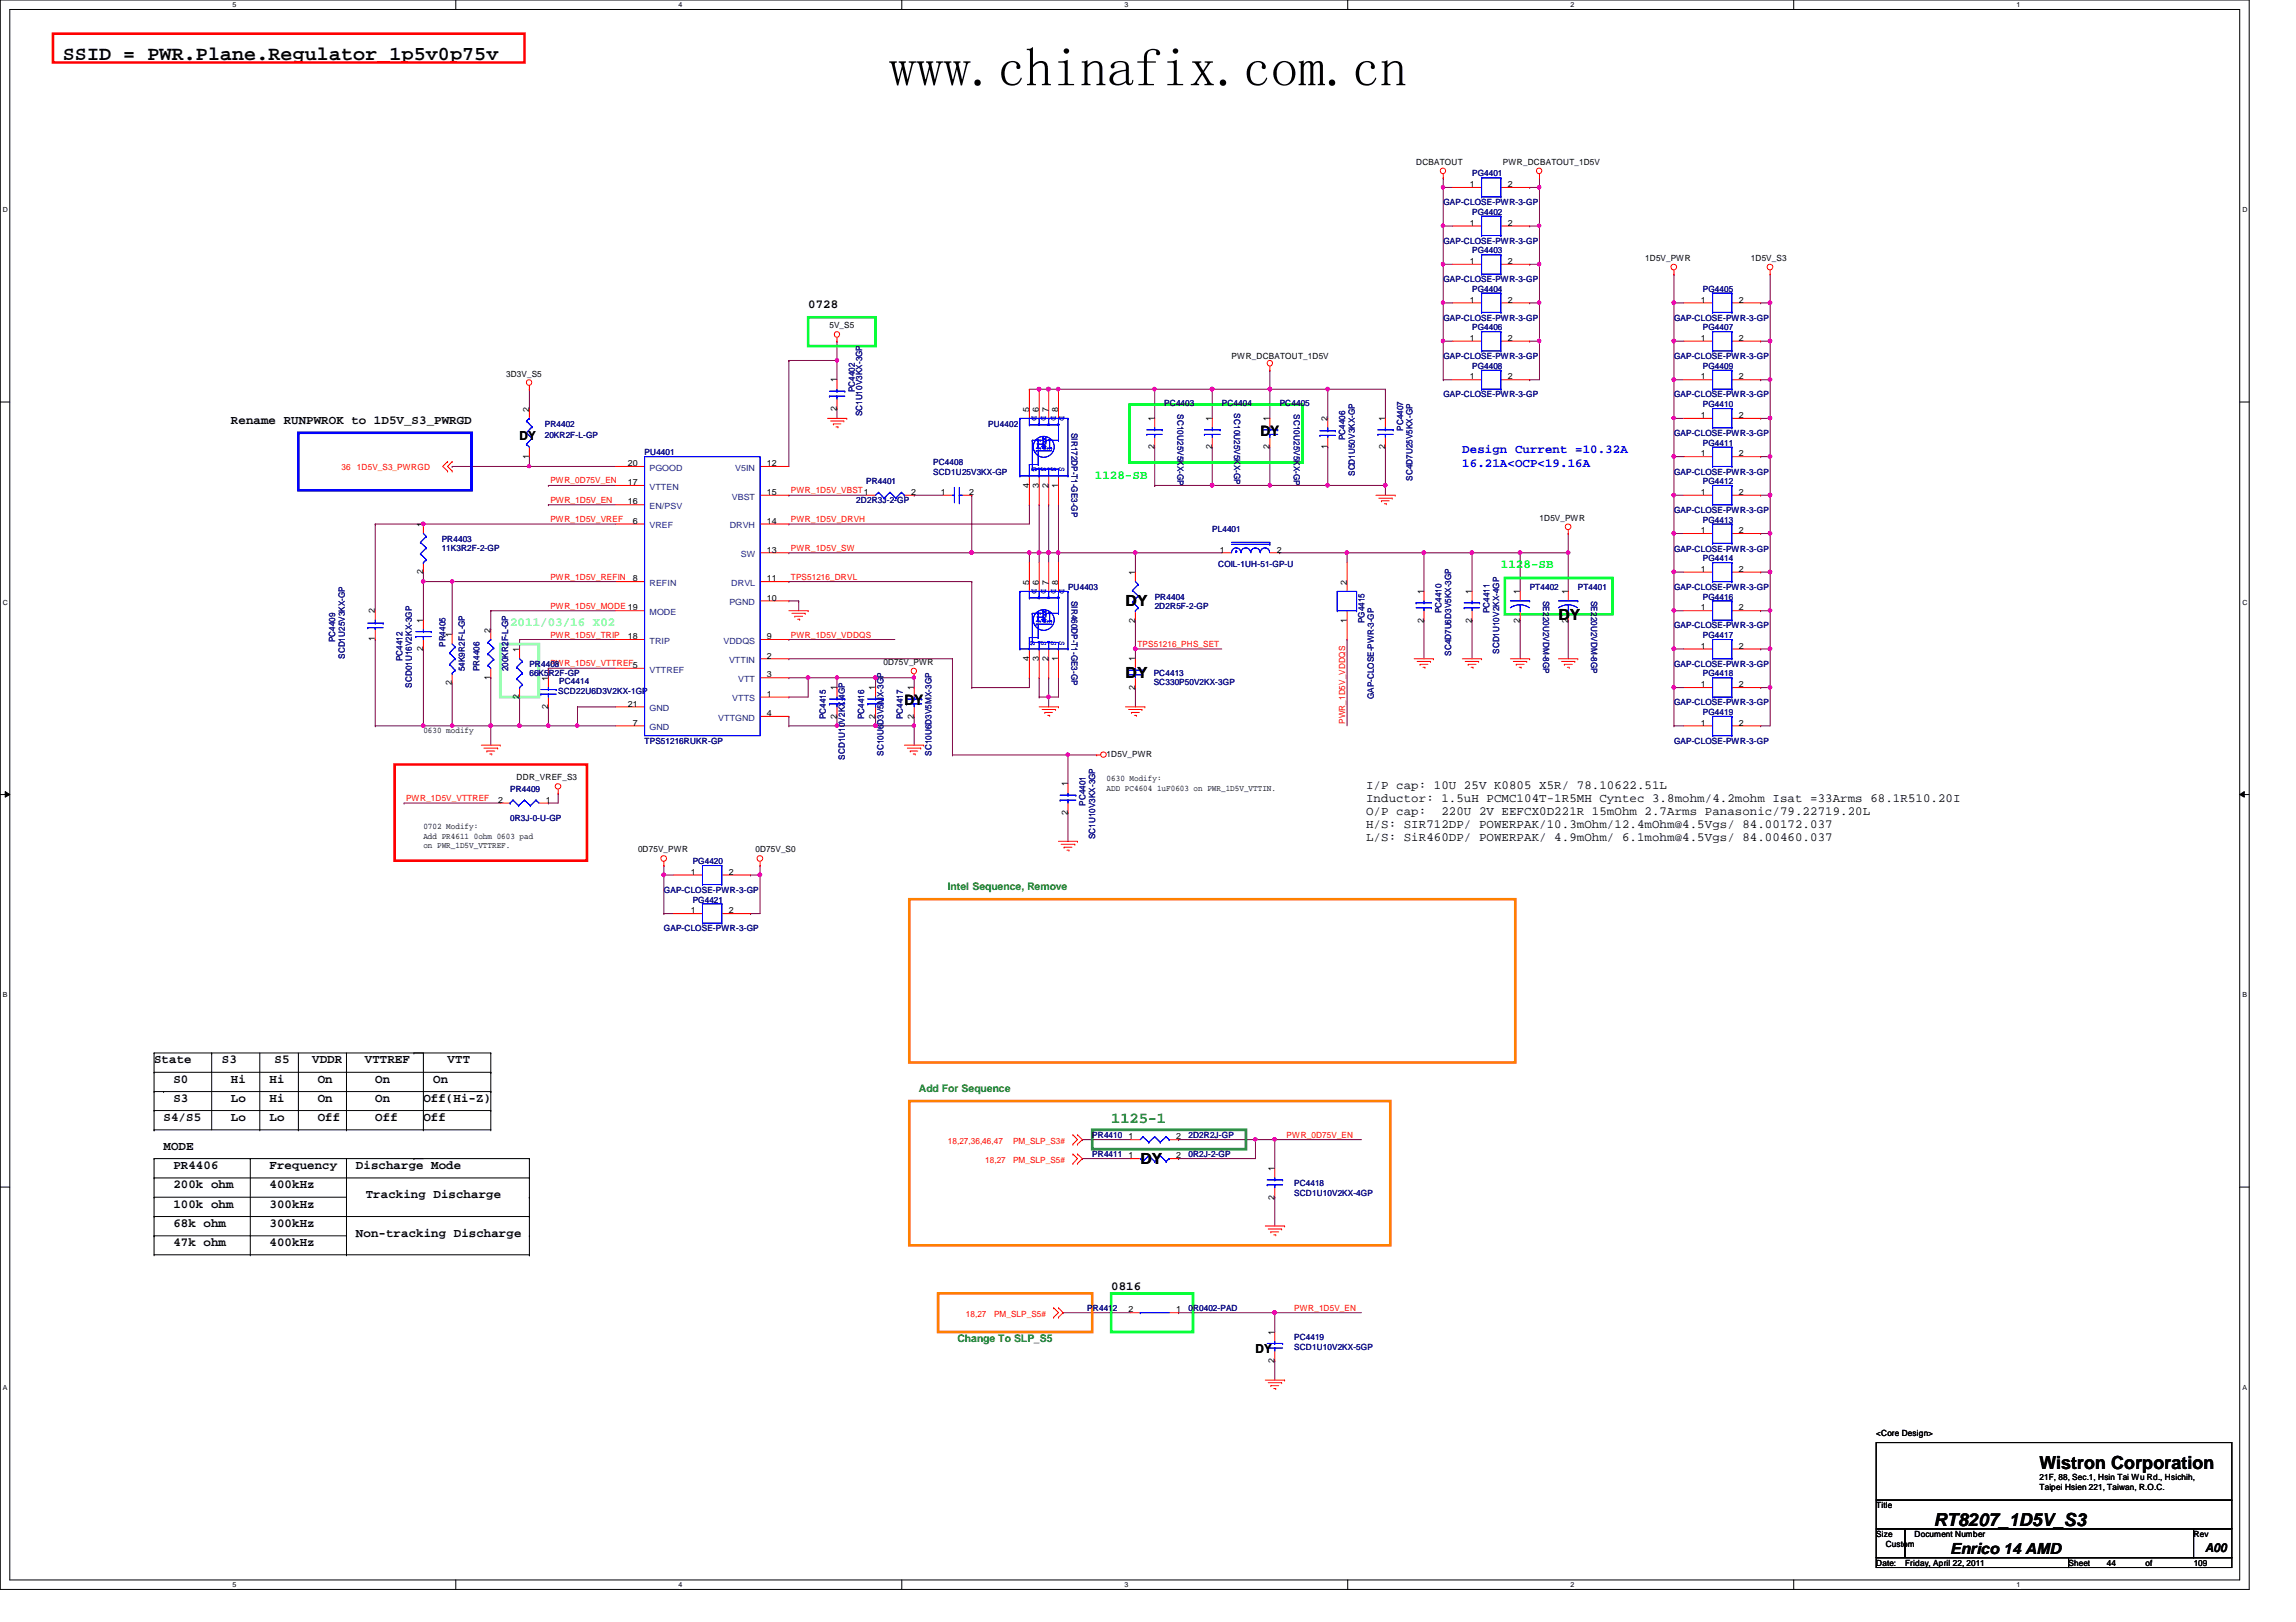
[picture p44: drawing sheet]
<svg xmlns="http://www.w3.org/2000/svg" width="297mm" height="210mm" viewBox="0 0 297 210" stroke-linecap="round" stroke-linejoin="round" font-family="sans-serif">
<defs><g id="words">
<text font-size="7.1" x="115" y="11.1">www.chinafix.com.cn</text>
<text font-size="2.6" x="8.1" y="7.7">SSID = PWR.Plane.Regulator_1p5v0p75v</text>
<g font-size="2.3">
<text x="263.9" y="190.1">Wistron Corporation</text>
<text x="250.2" y="197.5">RT8207_1D5V_S3</text>
</g>
<g font-size="2">
<text x="145.6" y="78.4">DY</text>
<text x="201.6" y="80.3">DY</text>
<text x="145.6" y="87.7">DY</text>
<text x="147.5" y="150.6">DY</text>
<text x="252.3" y="201.1">Enrico 14 AMD</text>
</g>
<text font-size="2" fill="#008000" x="143.8" y="145.4">1125-1</text>
<g font-size="1.9">
<text x="163.1" y="56.4">DY</text>
<text x="117" y="91.3">DY</text>
</g>
<g font-size="1.6">
<text x="104.6" y="39.9">0728</text>
<text x="29.9" y="54.9">Rename RUNPWROK to 1D5V_S3_PWRGD</text>
<text x="67.2" y="56.9">DY</text>
<text x="176.7" y="102.1">I/P cap: 10U 25V K0805 X5R/ 78.10622.51L</text>
<text x="176.7" y="103.8">Inductor: 1.5uH PCMC104T-1R5MH Cyntec 3.8mohm/4.2mohm Isat =33Arms 68.1R510.20I</text>
<text x="176.7" y="105.5">O/P cap:</text>
<text x="176.7" y="107.1">H/S: SIR712DP/ POWERPAK/10.3mOhm/12.4mOhm@4.5Vgs/ 84.00172.037</text>
<text x="186.5" y="105.5">220U 2V EEFCX0D221R 15mOhm 2.7Arms Panasonic/79.22719.20L</text>
<text x="176.7" y="108.8">L/S: SiR460DP/ POWERPAK/ 4.9mOhm/ 6.1mohm@4.5Vgs/ 84.00460.037</text>
<text x="19.9" y="137.6">State</text>
<text x="28.7" y="137.6">S3</text>
<text x="35.5" y="137.6">S5</text>
<text x="40.4" y="137.6">VDDR</text>
<text x="47.2" y="137.6">VTTREF</text>
<text x="57.9" y="137.6">VTT</text>
<text x="22.4" y="142.6">S3</text>
<text x="22.4" y="140.1">S0</text>
<text x="29.9" y="142.6">Lo</text>
<text x="29.9" y="140.1">Hi</text>
<text x="34.9" y="140.1">Hi</text>
<text x="34.9" y="142.6">Hi</text>
<text x="41.1" y="142.6">On</text>
<text x="41.1" y="140.1">On</text>
<text x="48.6" y="142.6">On</text>
<text x="48.6" y="140.1">On</text>
<text x="54.8" y="142.6">Off(Hi-Z)</text>
<text x="56" y="140.1">On</text>
<text x="21.2" y="148.8">MODE</text>
<text x="21.2" y="145.1">S4/S5</text>
<text x="29.9" y="145.1">Lo</text>
<text x="34.9" y="145.1">Lo</text>
<text x="41.1" y="145.1">Off</text>
<text x="48.6" y="145.1">Off</text>
<text x="54.8" y="145.1">Off</text>
<text x="22.4" y="151.3">PR4406</text>
<text x="22.4" y="153.8">200k ohm</text>
<text x="34.9" y="153.8">400kHz</text>
<text x="34.9" y="151.3">Frequency</text>
<text x="46.1" y="151.3">Discharge Mode</text>
<text x="47.3" y="155.1">Tracking Discharge</text>
<text x="22.4" y="158.8">68k ohm</text>
<text x="22.4" y="161.3">47k ohm</text>
<text x="22.4" y="156.3">100k ohm</text>
<text x="34.9" y="156.3">300kHz</text>
<text x="34.9" y="158.8">300kHz</text>
<text x="34.9" y="161.3">400kHz</text>
<text x="46.1" y="160">Non-tracking Discharge</text>
<text x="143.8" y="166.9">0816</text>
<text x="162.4" y="175.1">DY</text>
<text x="285.3" y="200.8">A00</text>
</g>
<g font-size="1.6" fill="#00f">
<text x="189.2" y="58.6">Design Current =10.32A</text>
<text x="189.2" y="60.4">16.21A&lt;OCP&lt;19.16A</text>
</g>
<g font-size="1.6" fill="#0f0">
<text x="141.6" y="61.9">1128-SB</text>
<text x="194.2" y="73.5">1128-SB</text>
</g>
<text font-size="1.6" fill="#0ff" x="66" y="81">2011/03/16 X02</text>
<g font-size="1.4" fill="#008000">
<text x="122.6" y="115.1">Intel Sequence, Remove</text>
<text x="118.9" y="141.3">Add For Sequence</text>
<text x="123.9" y="173.7">Change To SLP_S5</text>
</g>
<g font-size="1.1">
<text x="183.2" y="21.3">DCBATOUT</text>
<text x="194.4" y="21.3">PWR_DCBATOUT_1D5V</text>
<text x="190.2" y="29.2">1</text>
<text x="190.2" y="24.2">1</text>
<text x="195.1" y="29.2">2</text>
<text x="195.1" y="24.2">2</text>
<text x="190.2" y="34.2">1</text>
<text x="195.1" y="34.2">2</text>
<text x="212.8" y="33.8">1D5V_PWR</text>
<text x="226.5" y="33.8">1D5V_S3</text>
<text x="190.2" y="39.2">1</text>
<text x="195.1" y="39.2">2</text>
<text x="220" y="39.2">1</text>
<text x="225" y="39.2">2</text>
<text x="107.3" y="42.5">5V_S5</text>
<text x="159.3" y="46.5">PWR_DCBATOUT_1D5V</text>
<text x="190.2" y="44.1">1</text>
<text x="195.1" y="44.1">2</text>
<text x="220" y="44.1">1</text>
<text x="225" y="44.1">2</text>
<text x="65.5" y="48.7">3D3V_S5</text>
<text x="68.4" y="53.3" transform="rotate(-90 68.4 53.3)">2</text>
<text x="108.2" y="53.2" transform="rotate(-90 108.2 53.2)">2</text>
<text x="108.2" y="49.5" transform="rotate(-90 108.2 49.5)">1</text>
<text x="133.1" y="53.3" transform="rotate(-90 133.1 53.3)">5</text>
<text x="134.4" y="53.3" transform="rotate(-90 134.4 53.3)">6</text>
<text x="135.6" y="53.3" transform="rotate(-90 135.6 53.3)">7</text>
<text x="136.9" y="53.3" transform="rotate(-90 136.9 53.3)">8</text>
<text x="190.2" y="49.1">1</text>
<text x="195.1" y="49.1">2</text>
<text x="220" y="49.1">1</text>
<text x="225" y="49.1">2</text>
<text x="68.4" y="59.4" transform="rotate(-90 68.4 59.4)">1</text>
<text x="149.3" y="58.1" transform="rotate(-90 149.3 58.1)">2</text>
<text x="149.3" y="54.5" transform="rotate(-90 149.3 54.5)">1</text>
<text x="156.8" y="58.1" transform="rotate(-90 156.8 58.1)">2</text>
<text x="156.8" y="54.5" transform="rotate(-90 156.8 54.5)">1</text>
<text x="164.3" y="58.1" transform="rotate(-90 164.3 58.1)">2</text>
<text x="164.3" y="54.5" transform="rotate(-90 164.3 54.5)">1</text>
<text x="171.7" y="58.1" transform="rotate(-90 171.7 58.1)">1</text>
<text x="171.7" y="54.5" transform="rotate(-90 171.7 54.5)">2</text>
<text x="179.2" y="58.1" transform="rotate(-90 179.2 58.1)">2</text>
<text x="179.2" y="54.5" transform="rotate(-90 179.2 54.5)">1</text>
<text x="220" y="54.1">1</text>
<text x="220" y="59.1">1</text>
<text x="225" y="54.1">2</text>
<text x="225" y="59.1">2</text>
<text x="81.2" y="60.3">20</text>
<text x="81.2" y="65.3">16</text>
<text x="81.2" y="62.8">17</text>
<text x="99.2" y="60.3">12</text>
<text x="99.2" y="64.1">15</text>
<text x="117.9" y="64.1">2</text>
<text x="121.7" y="64.1">1</text>
<text x="125.4" y="64.1">2</text>
<text x="133.1" y="63.1" transform="rotate(-90 133.1 63.1)">4</text>
<text x="134.4" y="63.1" transform="rotate(-90 134.4 63.1)">3</text>
<text x="135.6" y="63.1" transform="rotate(-90 135.6 63.1)">2</text>
<text x="136.9" y="63.1" transform="rotate(-90 136.9 63.1)">1</text>
<text x="220" y="64.1">1</text>
<text x="225" y="64.1">2</text>
<text x="54.7" y="68.2" transform="rotate(-90 54.7 68.2)">1</text>
<text x="81.9" y="67.8">6</text>
<text x="99.2" y="67.8">14</text>
<text x="99.2" y="71.5">13</text>
<text x="157.8" y="71.5">1</text>
<text x="165.2" y="71.5">2</text>
<text x="199.2" y="67.4">1D5V_PWR</text>
<text x="220" y="69">1</text>
<text x="225" y="69">2</text>
<text x="54.7" y="74.3" transform="rotate(-90 54.7 74.3)">2</text>
<text x="81.9" y="75.2">8</text>
<text x="99.2" y="77.7">10</text>
<text x="99.2" y="75.2">11</text>
<text x="133.1" y="75.6" transform="rotate(-90 133.1 75.6)">5</text>
<text x="134.4" y="75.6" transform="rotate(-90 134.4 75.6)">6</text>
<text x="135.6" y="75.6" transform="rotate(-90 135.6 75.6)">7</text>
<text x="136.9" y="75.6" transform="rotate(-90 136.9 75.6)">8</text>
<text x="146.9" y="74.4" transform="rotate(-90 146.9 74.4)">1</text>
<text x="174.2" y="75.6" transform="rotate(-90 174.2 75.6)">2</text>
<text x="184.2" y="76.9" transform="rotate(-90 184.2 76.9)">1</text>
<text x="190.4" y="76.9" transform="rotate(-90 190.4 76.9)">1</text>
<text x="196.6" y="76.9" transform="rotate(-90 196.6 76.9)">1</text>
<text x="202.9" y="76.9" transform="rotate(-90 202.9 76.9)">1</text>
<text x="220" y="74">1</text>
<text x="225" y="74">2</text>
<text x="48.5" y="83" transform="rotate(-90 48.5 83)">1</text>
<text x="48.5" y="79.4" transform="rotate(-90 48.5 79.4)">2</text>
<text x="54.7" y="80.6" transform="rotate(-90 54.7 80.6)">1</text>
<text x="58.5" y="82.5" transform="rotate(-90 58.5 82.5)">1</text>
<text x="63.5" y="81.9" transform="rotate(-90 63.5 81.9)">2</text>
<text x="81.2" y="82.7">18</text>
<text x="99.2" y="82.7">9</text>
<text x="146.9" y="80.6" transform="rotate(-90 146.9 80.6)">2</text>
<text x="174.2" y="80.6" transform="rotate(-90 174.2 80.6)">1</text>
<text x="184.2" y="80.6" transform="rotate(-90 184.2 80.6)">2</text>
<text x="190.4" y="80.6" transform="rotate(-90 190.4 80.6)">2</text>
<text x="196.6" y="80.6" transform="rotate(-90 196.6 80.6)">2</text>
<text x="202.9" y="80.6" transform="rotate(-90 202.9 80.6)">2</text>
<text x="220" y="79">1</text>
<text x="220" y="83.9">1</text>
<text x="225" y="79">2</text>
<text x="225" y="83.9">2</text>
<text x="54.7" y="84.3" transform="rotate(-90 54.7 84.3)">2</text>
<text x="58.5" y="88.6" transform="rotate(-90 58.5 88.6)">2</text>
<text x="63.5" y="88" transform="rotate(-90 63.5 88)">1</text>
<text x="67.2" y="84.4" transform="rotate(-90 67.2 84.4)">1</text>
<text x="70.9" y="88.1" transform="rotate(-90 70.9 88.1)">1</text>
<text x="99.2" y="87.7">3</text>
<text x="99.2" y="85.2">2</text>
<text x="108.2" y="89.3" transform="rotate(-90 108.2 89.3)">1</text>
<text x="113.2" y="89.3" transform="rotate(-90 113.2 89.3)">1</text>
<text x="114.3" y="86.1">0D75V_PWR</text>
<text x="118.2" y="89.3" transform="rotate(-90 118.2 89.3)">1</text>
<text x="133.1" y="85.5" transform="rotate(-90 133.1 85.5)">4</text>
<text x="134.4" y="85.5" transform="rotate(-90 134.4 85.5)">3</text>
<text x="135.6" y="85.5" transform="rotate(-90 135.6 85.5)">2</text>
<text x="136.9" y="85.5" transform="rotate(-90 136.9 85.5)">1</text>
<text x="146.9" y="89.2" transform="rotate(-90 146.9 89.2)">2</text>
<text x="146.9" y="85.6" transform="rotate(-90 146.9 85.6)">1</text>
<text x="220" y="88.9">1</text>
<text x="225" y="88.9">2</text>
<text x="54.8" y="94.9">0630 modify</text>
<text x="67.2" y="90.5" transform="rotate(-90 67.2 90.5)">2</text>
<text x="70.9" y="91.7" transform="rotate(-90 70.9 91.7)">2</text>
<text x="81.2" y="91.4">21</text>
<text x="81.9" y="93.9">7</text>
<text x="99.2" y="90.2">1</text>
<text x="99.2" y="92.7">4</text>
<text x="108.2" y="93" transform="rotate(-90 108.2 93)">2</text>
<text x="113.2" y="93" transform="rotate(-90 113.2 93)">2</text>
<text x="118.2" y="93" transform="rotate(-90 118.2 93)">2</text>
<text x="220" y="93.9">1</text>
<text x="225" y="93.9">2</text>
<text x="66.8" y="101">DDR_VREF_S3</text>
<text x="138.1" y="101.8" transform="rotate(-90 138.1 101.8)">1</text>
<text x="143.2" y="98">1D5V_PWR</text>
<text x="143.2" y="101.1">0630 Modify:</text>
<text x="54.8" y="107.3">0702 Modify:</text>
<text x="64.5" y="103.9">2</text>
<text x="70.6" y="103.9">1</text>
<text x="138.1" y="105.5" transform="rotate(-90 138.1 105.5)">2</text>
<text x="143.2" y="102.3">ADD PC4604 1uF0603 on PWR_1D5V_VTTIN.</text>
<text x="54.8" y="108.5">Add PR4611 0ohm 0603 pad</text>
<text x="54.8" y="109.8">on PWR_1D5V_VTTREF.</text>
<text x="82.5" y="110.3">0D75V_PWR</text>
<text x="89.4" y="113.2">1</text>
<text x="94.3" y="113.2">2</text>
<text x="97.7" y="110.3">0D75V_S0</text>
<text x="89.4" y="118.2">1</text>
<text x="94.3" y="118.2">2</text>
<text x="146" y="149.9">1</text>
<text x="146" y="147.4">1</text>
<text x="152.1" y="149.9">2</text>
<text x="152.1" y="147.4">2</text>
<text x="164.9" y="155.2" transform="rotate(-90 164.9 155.2)">2</text>
<text x="164.9" y="151.6" transform="rotate(-90 164.9 151.6)">1</text>
<text x="146" y="169.8">2</text>
<text x="152.1" y="169.8">1</text>
<text x="164.9" y="172.7" transform="rotate(-90 164.9 172.7)">1</text>
<text x="164.9" y="176.4" transform="rotate(-90 164.9 176.4)">2</text>
<text x="242.7" y="185.9">&lt;Core Design&gt;</text>
<text x="263.9" y="191.5">21F, 88, Sec.1, Hsin Tai Wu Rd., Hsichih,</text>
<text x="242.7" y="195.2">Title</text>
<text x="263.9" y="192.8">Taipei Hsien 221, Taiwan, R.O.C.</text>
<text x="242.7" y="198.9">Size</text>
<text x="242.7" y="202.6">Date:</text>
<text x="244" y="200.2">Custom</text>
<text x="246.5" y="202.6">Friday, April 22, 2011</text>
<text x="247.7" y="198.9">Document Number</text>
<text x="267.6" y="202.6">Sheet</text>
<text x="272.6" y="202.6">44</text>
<text x="277.6" y="202.6">of</text>
<text x="283.8" y="198.9">Rev</text>
<text x="283.8" y="202.6">109</text>
</g>
<g font-size="1.1" fill="#000080">
<text x="190.5" y="22.8">PG4401</text>
<text x="186.7" y="26.5">GAP-CLOSE-PWR-3-GP</text>
<text x="190.5" y="27.8">PG4402</text>
<text x="186.7" y="31.5">GAP-CLOSE-PWR-3-GP</text>
<text x="190.5" y="32.8">PG4403</text>
<text x="186.7" y="41.5">GAP-CLOSE-PWR-3-GP</text>
<text x="186.7" y="36.5">GAP-CLOSE-PWR-3-GP</text>
<text x="190.5" y="37.8">PG4404</text>
<text x="216.6" y="41.5">GAP-CLOSE-PWR-3-GP</text>
<text x="220.3" y="37.8">PG4405</text>
<text x="186.7" y="46.5">GAP-CLOSE-PWR-3-GP</text>
<text x="190.5" y="42.8">PG4406</text>
<text x="190.5" y="47.7">PG4408</text>
<text x="216.6" y="46.5">GAP-CLOSE-PWR-3-GP</text>
<text x="220.3" y="42.8">PG4407</text>
<text x="220.3" y="47.7">PG4409</text>
<text x="110.6" y="50.8" transform="rotate(-90 110.6 50.8)">PC4402</text>
<text x="111.5" y="53.9" transform="rotate(-90 111.5 53.9)">SC1U10V3KX-3GP</text>
<text x="150.6" y="52.6">PC4403</text>
<text x="152.4" y="53.6" transform="rotate(90 152.4 53.6)">SC10U25V5KX-GP</text>
<text x="158.1" y="52.6">PC4404</text>
<text x="159.7" y="53.5" transform="rotate(90 159.7 53.5)">SC10U25V5KX-GP</text>
<text x="165.6" y="52.6">PC4405</text>
<text x="167.4" y="53.6" transform="rotate(90 167.4 53.6)">SC10U25V5KX-GP</text>
<text x="186.7" y="51.4">GAP-CLOSE-PWR-3-GP</text>
<text x="216.6" y="51.4">GAP-CLOSE-PWR-3-GP</text>
<text x="220.3" y="52.7">PG4410</text>
<text x="70.5" y="55.2">PR4402</text>
<text x="70.5" y="56.7">20KR2F-L-GP</text>
<text x="83.4" y="58.9">PU4401</text>
<text x="127.8" y="55.2">PU4402</text>
<text x="138.6" y="56" transform="rotate(90 138.6 56)">SIR172DP-T1-GE3-GP</text>
<text x="174" y="57" transform="rotate(-90 174 57)">PC4406</text>
<text x="181.5" y="55.8" transform="rotate(-90 181.5 55.8)">PC4407</text>
<text x="216.6" y="56.4">GAP-CLOSE-PWR-3-GP</text>
<text x="220.3" y="57.7">PG4411</text>
<text x="110.8" y="65.2">2D2R3J-2-GP</text>
<text x="112.1" y="62.7">PR4401</text>
<text x="120.7" y="60.2">PC4408</text>
<text x="120.7" y="61.4">SCD1U25V3KX-GP</text>
<text x="175.3" y="61.6" transform="rotate(-90 175.3 61.6)">SCD1U50V3KX-GP</text>
<text x="182.7" y="62.2" transform="rotate(-90 182.7 62.2)">SC4D7U25V5KX-GP</text>
<text x="216.6" y="61.4">GAP-CLOSE-PWR-3-GP</text>
<text x="220.3" y="62.7">PG4412</text>
<text x="57.1" y="70.1">PR4403</text>
<text x="57.1" y="71.2">11K3R2F-2-GP</text>
<text x="156.8" y="68.9">PL4401</text>
<text x="216.6" y="66.4">GAP-CLOSE-PWR-3-GP</text>
<text x="216.6" y="71.4">GAP-CLOSE-PWR-3-GP</text>
<text x="220.3" y="67.6">PG4413</text>
<text x="138.2" y="76.3">PU4403</text>
<text x="138.6" y="77.8" transform="rotate(90 138.6 77.8)">SIR460DP-T1-GE3-GP</text>
<text x="149.4" y="77.6">PR4404</text>
<text x="157.6" y="73.4">COIL-1UH-51-GP-U</text>
<text x="197.9" y="76.3">PT4402</text>
<text x="199.6" y="77.8" transform="rotate(90 199.6 77.8)">SE220U2VDM-8GP</text>
<text x="204.1" y="76.3">PT4401</text>
<text x="205.9" y="77.8" transform="rotate(90 205.9 77.8)">SE220U2VDM-8GP</text>
<text x="216.6" y="76.3">GAP-CLOSE-PWR-3-GP</text>
<text x="220.3" y="77.6">PG4416</text>
<text x="220.3" y="72.6">PG4414</text>
<text x="43.3" y="83.1" transform="rotate(-90 43.3 83.1)">PC4409</text>
<text x="57.7" y="83.7" transform="rotate(-90 57.7 83.7)">PR4405</text>
<text x="149.4" y="78.8">2D2R5F-2-GP</text>
<text x="176.5" y="80.6" transform="rotate(-90 176.5 80.6)">PG4415</text>
<text x="186.5" y="79.4" transform="rotate(-90 186.5 79.4)">PC4410</text>
<text x="192.7" y="79.4" transform="rotate(-90 192.7 79.4)">PC4411</text>
<text x="216.6" y="81.3">GAP-CLOSE-PWR-3-GP</text>
<text x="220.3" y="82.5">PG4417</text>
<text x="44.6" y="85.3" transform="rotate(-90 44.6 85.3)">SCD1U25V3KX-GP</text>
<text x="52.1" y="85.6" transform="rotate(-90 52.1 85.6)">PC4412</text>
<text x="53.3" y="89" transform="rotate(-90 53.3 89)">SCD01U16V2KX-3GP</text>
<text x="60.2" y="86.9" transform="rotate(-90 60.2 86.9)">54K9R2F-L-GP</text>
<text x="62" y="86.9" transform="rotate(-90 62 86.9)">PR4406</text>
<text x="65.7" y="86.9" transform="rotate(-90 65.7 86.9)">200KR2F-L-GP</text>
<text x="68.5" y="86.3">PR4408</text>
<text x="68.5" y="87.5">66K5R2F-GP</text>
<text x="72.2" y="89.8">SCD22U6D3V2KX-1GP</text>
<text x="72.3" y="88.5">PC4414</text>
<text x="149.3" y="87.5">PC4413</text>
<text x="149.3" y="88.6">SC330P50V2KX-3GP</text>
<text x="187.7" y="84.9" transform="rotate(-90 187.7 84.9)">SC4D7U6D3V5KX-3GP</text>
<text x="194" y="84.6" transform="rotate(-90 194 84.6)">SCD1U10V2KX-4GP</text>
<text x="216.6" y="86.3">GAP-CLOSE-PWR-3-GP</text>
<text x="220.3" y="87.5">PG4418</text>
<text x="106.8" y="93.1" transform="rotate(-90 106.8 93.1)">PC4415</text>
<text x="111.8" y="93.1" transform="rotate(-90 111.8 93.1)">PC4416</text>
<text x="116.8" y="93.1" transform="rotate(-90 116.8 93.1)">PC4417</text>
<text x="177.8" y="90.5" transform="rotate(-90 177.8 90.5)">GAP-CLOSE-PWR-3-GP</text>
<text x="216.6" y="91.3">GAP-CLOSE-PWR-3-GP</text>
<text x="220.3" y="92.5">PG4419</text>
<text x="83.4" y="96.3">TPS51216RUKR-GP</text>
<text x="109.3" y="98.3" transform="rotate(-90 109.3 98.3)">SCD1U10V2KX-4GP</text>
<text x="114.3" y="97.8" transform="rotate(-90 114.3 97.8)">SC10U6D3V5MX-3GP</text>
<text x="120.5" y="97.8" transform="rotate(-90 120.5 97.8)">SC10U6D3V5MX-3GP</text>
<text x="216.6" y="96.3">GAP-CLOSE-PWR-3-GP</text>
<text x="66" y="102.5">PR4409</text>
<text x="66" y="106.2">0R3J-0-U-GP</text>
<text x="140.4" y="104.3" transform="rotate(-90 140.4 104.3)">PC4401</text>
<text x="89.6" y="111.8">PG4420</text>
<text x="141.7" y="108.6" transform="rotate(-90 141.7 108.6)">SC1U10V3KX-3GP</text>
<text x="85.9" y="115.5">GAP-CLOSE-PWR-3-GP</text>
<text x="89.6" y="116.8">PG4421</text>
<text x="85.9" y="120.5">GAP-CLOSE-PWR-3-GP</text>
<text x="141.3" y="149.8">PR4411</text>
<text x="141.3" y="147.3">PR4410</text>
<text x="153.8" y="149.8">0R2J-2-GP</text>
<text x="153.8" y="147.3">2D2R2J-GP</text>
<text x="167.4" y="153.5">PC4418</text>
<text x="167.4" y="154.8">SCD1U10V2KX-4GP</text>
<text x="140.7" y="169.7">PR4412</text>
<text x="153.8" y="169.7">0R0402-PAD</text>
<text x="167.4" y="173.4">PC4419</text>
<text x="167.4" y="174.7">SCD1U10V2KX-5GP</text>
</g>
<g font-size="1.1" fill="#00f">
<text x="133.5" y="53.9" transform="rotate(90 133.5 53.9)">D</text>
<text x="134.7" y="53.9" transform="rotate(90 134.7 53.9)">D</text>
<text x="136" y="53.9" transform="rotate(90 136 53.9)">D</text>
<text x="137.1" y="53.9" transform="rotate(90 137.1 53.9)">D</text>
<text x="133.5" y="60.5" transform="rotate(90 133.5 60.5)">G</text>
<text x="134.7" y="60.5" transform="rotate(90 134.7 60.5)">S</text>
<text x="136" y="60.5" transform="rotate(90 136 60.5)">S</text>
<text x="137.1" y="60.5" transform="rotate(90 137.1 60.5)">S</text>
<text x="133.5" y="76.3" transform="rotate(90 133.5 76.3)">D</text>
<text x="134.7" y="76.3" transform="rotate(90 134.7 76.3)">D</text>
<text x="136" y="76.3" transform="rotate(90 136 76.3)">D</text>
<text x="137.1" y="76.3" transform="rotate(90 137.1 76.3)">D</text>
<text x="133.2" y="83" transform="rotate(90 133.2 83)">G</text>
<text x="134.7" y="82.9" transform="rotate(90 134.7 82.9)">S</text>
<text x="136" y="82.9" transform="rotate(90 136 82.9)">S</text>
<text x="137.1" y="82.9" transform="rotate(90 137.1 82.9)">S</text>
</g>
<g font-size="1.1" fill="#f00">
<text x="44.2" y="60.8">36</text>
<text x="46.2" y="60.8">1D5V_S3_PWRGD</text>
<text x="71.2" y="65.1">PWR_1D5V_EN</text>
<text x="71.2" y="62.6">PWR_0D75V_EN</text>
<text x="102.3" y="63.8">PWR_1D5V_VBST1</text>
<text x="71.2" y="67.6">PWR_1D5V_VREF</text>
<text x="102.3" y="71.3">PWR_1D5V_SW</text>
<text x="102.3" y="67.6">PWR_1D5V_DRVH</text>
<text x="71.2" y="75">PWR_1D5V_REFIN</text>
<text x="102.3" y="75">TPS51216_DRVL</text>
<text x="71.2" y="82.5">PWR_1D5V_TRIP</text>
<text x="71.2" y="78.8">PWR_1D5V_MODE 19</text>
<text x="102.3" y="82.5">PWR_1D5V_VDDQS</text>
<text x="147.1" y="83.7">TPS51216_PHS_SET</text>
<text x="71.2" y="86.2">PWR_1D5V_VTTREF5</text>
<text x="174" y="93.7" transform="rotate(-90 174 93.7)">PWR_1D5V_VDDQS</text>
<text x="52.5" y="103.7">PWR_1D5V_VTTREF</text>
<text x="122.6" y="148">18,27,36,46,47</text>
<text x="131.1" y="148">PM_SLP_S3#</text>
<text x="166.5" y="147.2">PWR_0D75V_EN</text>
<text x="127.5" y="150.5">18,27</text>
<text x="131.1" y="150.5">PM_SLP_S5#</text>
<text x="125" y="170.4">18,27</text>
<text x="128.6" y="170.4">PM_SLP_S5#</text>
<text x="167.4" y="169.6">PWR_1D5V_EN</text>
</g>
<g font-size="1.1" fill="#004080">
<text x="84" y="60.9">PGOOD</text>
<text x="84" y="65.9">EN/PSV</text>
<text x="84" y="63.4">VTTEN</text>
<text x="94.7" y="64.6">VBST</text>
<text x="95.1" y="60.9">V5IN</text>
<text x="84" y="68.4">VREF</text>
<text x="94.4" y="68.4">DRVH</text>
<text x="84" y="75.8">REFIN</text>
<text x="94.6" y="75.8">DRVL</text>
<text x="95.8" y="72.1">SW</text>
<text x="84" y="79.6">MODE</text>
<text x="84" y="83.3">TRIP</text>
<text x="93.6" y="83.3">VDDQS</text>
<text x="94.4" y="78.3">PGND</text>
<text x="84" y="87">VTTREF</text>
<text x="94.3" y="85.8">VTTIN</text>
<text x="95.5" y="88.3">VTT</text>
<text x="84" y="94.5">GND</text>
<text x="84" y="92">GND</text>
<text x="92.9" y="93.3">VTTGND</text>
<text x="94.7" y="90.8">VTTS</text>
</g>
<g font-size=".9">
<text x="30.1" y=".9">5</text>
<text x="87.8" y=".9">4</text>
<text x="145.5" y=".9">3</text>
<text x="203.2" y=".9">2</text>
<text x="260.9" y=".9">1</text>
<text x=".4" y="27.4">D</text>
<text x="290.1" y="27.4">D</text>
<text x=".4" y="78.2">C</text>
<text x="290.1" y="78.2">C</text>
<text x=".4" y="129">B</text>
<text x="290.1" y="129">B</text>
<text x=".4" y="179.8">A</text>
<text x="290.1" y="179.8">A</text>
<text x="30.1" y="205.4">5</text>
<text x="87.8" y="205.4">4</text>
<text x="145.5" y="205.4">3</text>
<text x="203.2" y="205.4">2</text>
<text x="260.9" y="205.4">1</text>
</g>
</g></defs>
<path d="M0 0h291v205.7h-291zM1.3 1.2h288.5v203.3h-288.5z" fill="none" stroke="#000" stroke-width=".13"/>
<g fill="#fff">
<path d="M30.1 .1h.5v1h-.5z"/>
<path d="M30.1 204.6h.5v1h-.5z"/>
</g>
<path d="M59 0v1.2M59 204.5v1.2" fill="none" stroke="#000" stroke-width=".13"/>
<g fill="#fff">
<path d="M87.8 .1h.5v1h-.5z"/>
<path d="M87.8 204.6h.5v1h-.5z"/>
</g>
<path d="M116.7 0v1.2M116.7 204.5v1.2" fill="none" stroke="#000" stroke-width=".13"/>
<g fill="#fff">
<path d="M145.5 .1h.5v1h-.5z"/>
<path d="M145.5 204.6h.5v1h-.5z"/>
</g>
<path d="M174.4 0v1.2M174.4 204.5v1.2" fill="none" stroke="#000" stroke-width=".13"/>
<g fill="#fff">
<path d="M203.2 .1h.5v1h-.5z"/>
<path d="M203.2 204.6h.5v1h-.5z"/>
</g>
<path d="M232.1 0v1.2M232.1 204.5v1.2" fill="none" stroke="#000" stroke-width=".13"/>
<g fill="#fff">
<path d="M260.9 .1h.5v1h-.5z"/>
<path d="M260.9 204.6h.5v1h-.5z"/>
<path d="M.4 26.6h.6v1h-.6z"/>
<path d="M290.1 26.6h.6v1h-.6z"/>
<path d="M.4 77.4h.6v1h-.6z"/>
<path d="M290.1 77.4h.6v1h-.6z"/>
</g>
<path d="M0 52h1.3M289.8 52h1.2" fill="none" stroke="#000" stroke-width=".13"/>
<g fill="#fff">
<path d="M.4 128.2h.6v1h-.6z"/>
<path d="M290.1 128.2h.6v1h-.6z"/>
</g>
<path d="M0 102.8h1.3M.7 102.4l.6 .4-.6 .4zM289.8 102.8l.5-.4v.8zM289.8 102.8h1.2" fill="none" stroke="#000" stroke-width=".13"/>
<path d="M.7 102.4l.6 .4-.6 .4zM289.8 102.8l.5-.4v.8z" fill="#000"/>
<g fill="#fff">
<path d="M.4 179h.5v1h-.5z"/>
<path d="M290.1 179h.5v1h-.5z"/>
</g>
<path d="M0 153.6h1.3M289.8 153.6h1.2" fill="none" stroke="#000" stroke-width=".13"/>
<path d="M68.5 59.1h.1M68.5 50.4h.1M68.5 50.4v2.5M68.5 59.1v1.3M68.5 60.4h.1M68.5 60.4h11.2M70.9 86.5h.1M70.9 86.5v1.2" fill="none" stroke="#800040" stroke-width=".13"/>
<path d="M68.3 60.2h.3l.1 .1-.1 .2h-.2h-.1z" fill-rule="evenodd" fill="#f0f"/>
<path d="M68.3 60.2h.3l.1 .1-.1 .2h-.2h-.1z" fill="none" stroke="#f0f" stroke-width=".13"/>
<path d="M136.9 50.4h.1M136.9 50.4h12.5M102.1 85.3h.1M102.1 82.8h.1M102.1 85.3h21.1M102.1 82.8h13.7" fill="none" stroke="#800040" stroke-width=".13"/>
<path d="M136.7 50.2h.3l.1 .1-.1 .2-.1 .1-.2-.1z" fill-rule="evenodd" fill="#f0f"/>
<path d="M136.7 50.2h.3l.1 .1-.1 .2-.1 .1-.2-.1z" fill="none" stroke="#f0f" stroke-width=".13"/>
<path d="M149.4 50.4h.1M149.4 50.4h7.4" fill="none" stroke="#800040" stroke-width=".13"/>
<path d="M156.6 50.2h.4v.1v.2l-.2 .1-.2-.1z" fill-rule="evenodd" fill="#f0f"/>
<path d="M156.6 50.2h.4v.1v.2l-.2 .1-.2-.1z" fill="none" stroke="#f0f" stroke-width=".13"/>
<path d="M149.2 50.2h.3l.1 .1-.1 .2-.2 .1-.1-.1z" fill-rule="evenodd" fill="#f0f"/>
<path d="M149.2 50.2h.3l.1 .1-.1 .2-.2 .1-.1-.1z" fill="none" stroke="#f0f" stroke-width=".13"/>
<path d="M70.9 65.3h.1M70.9 65.3h8.8M102.1 71.5h.1M102.1 71.5h23.6M48.6 93.9h.1M54.8 84h.1M54.8 84v9.9h-6.2M74.7 93.9h.1M74.7 93.9h5" fill="none" stroke="#800040" stroke-width=".13"/>
<path d="M74.5 93.7h.3l.1 .2-.1 .2h-.1h-.2z" fill-rule="evenodd" fill="#f0f"/>
<path d="M74.5 93.7h.3l.1 .2-.1 .2h-.1h-.2z" fill="none" stroke="#f0f" stroke-width=".13"/>
<g fill="none" stroke="#800040" stroke-width=".13">
<path d="M58.5 75.3h.1M58.5 75.3h21.2M146.9 89h.1M146.9 84h.1M146.9 80.3h.1M146.9 80.3v5M146.9 89v2.5M146.9 84h11.2M52.3 103.9h.1M52.3 103.9h12.4M70.9 103.9h.1M72.2 102.7h.1"/>
<path d="M72.2 102.7v1.2h-1.3"/>
</g>
<path d="M146.7 83.8h.3l.1 .1-.1 .2-.2 .1-.1-.1z" fill-rule="evenodd" fill="#f0f"/>
<path d="M146.7 83.8h.3l.1 .1-.1 .2-.2 .1-.1-.1z" fill="none" stroke="#f0f" stroke-width=".13"/>
<path d="M125.7 64.1h.1M125.7 64.1v7.4M216.6 69h.1M216.6 69v5" fill="none" stroke="#800040" stroke-width=".13"/>
<path d="M216.4 68.8h.3l.1 .2-.1 .2-.2 .1-.1-.1z" fill-rule="evenodd" fill="#f0f"/>
<path d="M216.4 68.8h.3l.1 .2-.1 .2-.2 .1-.1-.1z" fill="none" stroke="#f0f" stroke-width=".13"/>
<path d="M216.6 59.1h.1M216.6 59.1v5" fill="none" stroke="#800040" stroke-width=".13"/>
<path d="M216.4 58.9h.3l.1 .2-.1 .1-.2 .1-.1-.1z" fill-rule="evenodd" fill="#f0f"/>
<path d="M216.4 58.9h.3l.1 .2-.1 .1-.2 .1-.1-.1z" fill="none" stroke="#f0f" stroke-width=".13"/>
<path d="M216.6 54.1h.1M216.6 54.1v5" fill="none" stroke="#800040" stroke-width=".13"/>
<path d="M216.4 53.9h.3l.1 .2-.1 .1-.2 .1-.1-.1z" fill-rule="evenodd" fill="#f0f"/>
<path d="M216.4 53.9h.3l.1 .2-.1 .1-.2 .1-.1-.1z" fill="none" stroke="#f0f" stroke-width=".13"/>
<path d="M216.6 64.1h.1M216.6 64.1v4.9" fill="none" stroke="#800040" stroke-width=".13"/>
<path d="M216.4 63.9h.3l.1 .1-.1 .2-.2 .1-.1-.1z" fill-rule="evenodd" fill="#f0f"/>
<path d="M216.4 63.9h.3l.1 .1-.1 .2-.2 .1-.1-.1z" fill="none" stroke="#f0f" stroke-width=".13"/>
<path d="M216.6 79h.1M216.6 79v5" fill="none" stroke="#800040" stroke-width=".13"/>
<path d="M216.4 78.8h.3l.1 .2-.1 .1-.2 .1-.1-.1z" fill-rule="evenodd" fill="#f0f"/>
<path d="M216.4 78.8h.3l.1 .2-.1 .1-.2 .1-.1-.1z" fill="none" stroke="#f0f" stroke-width=".13"/>
<path d="M216.6 89h.1M216.6 89v4.9" fill="none" stroke="#800040" stroke-width=".13"/>
<path d="M216.4 88.8h.3l.1 .1-.1 .2-.2 .1-.1-.1z" fill-rule="evenodd" fill="#f0f"/>
<path d="M216.4 88.8h.3l.1 .1-.1 .2-.2 .1-.1-.1z" fill="none" stroke="#f0f" stroke-width=".13"/>
<path d="M216.6 44.2h.1M216.6 44.2v4.9M216.6 93.9h.1M216.6 89h.1M216.6 93.9h1.2M216.6 89h1.2" fill="none" stroke="#800040" stroke-width=".13"/>
<path d="M216.4 44h.3l.1 .1-.1 .2-.2 .1-.1-.1z" fill-rule="evenodd" fill="#f0f"/>
<path d="M216.4 44h.3l.1 .1-.1 .2-.2 .1-.1-.1z" fill="none" stroke="#f0f" stroke-width=".13"/>
<path d="M216.6 39.2h.1M216.6 39.2v5" fill="none" stroke="#800040" stroke-width=".13"/>
<path d="M216.4 39h.3l.1 .2-.1 .1-.2 .1-.1-.1z" fill-rule="evenodd" fill="#f0f"/>
<path d="M216.4 39h.3l.1 .2-.1 .1-.2 .1-.1-.1z" fill="none" stroke="#f0f" stroke-width=".13"/>
<path d="M216.6 74h.1M216.6 74v5" fill="none" stroke="#800040" stroke-width=".13"/>
<path d="M216.4 73.8h.3l.1 .2-.1 .2h-.2h-.1z" fill-rule="evenodd" fill="#f0f"/>
<path d="M216.4 73.8h.3l.1 .2-.1 .2h-.2h-.1z" fill="none" stroke="#f0f" stroke-width=".13"/>
<path d="M216.6 49.1h.1M216.6 49.1v5" fill="none" stroke="#800040" stroke-width=".13"/>
<path d="M216.4 49h.3l.1 .1-.1 .2-.2 .1-.1-.1z" fill-rule="evenodd" fill="#f0f"/>
<path d="M216.4 49h.3l.1 .1-.1 .2-.2 .1-.1-.1z" fill="none" stroke="#f0f" stroke-width=".13"/>
<path d="M216.6 35.5h.1M216.6 35.5v3.7M216.6 84h.1M216.6 84v5" fill="none" stroke="#800040" stroke-width=".13"/>
<path d="M216.4 83.8h.3l.1 .1-.1 .2-.2 .1-.1-.1z" fill-rule="evenodd" fill="#f0f"/>
<path d="M216.4 83.8h.3l.1 .1-.1 .2-.2 .1-.1-.1z" fill="none" stroke="#f0f" stroke-width=".13"/>
<g fill="none" stroke="#800040" stroke-width=".13">
<path d="M216.6 39.2h.1M216.6 39.2h1.2M216.6 59.1h.1M216.6 54.1h.1M216.6 59.1h1.2M216.6 54.1h1.2M216.6 74h.1M216.6 69h.1M216.6 64.1h.1M216.6 79h.1M216.6 74h1.2M216.6 69h1.2"/>
<path d="M216.6 64.1h1.2M216.6 79h1.2M216.6 84h.1M216.6 84h1.2M229 89h.1M229 89v4.9"/>
</g>
<path d="M228.8 88.8h.3l.1 .1-.1 .2-.1 .1-.2-.1z" fill-rule="evenodd" fill="#f0f"/>
<path d="M228.8 88.8h.3l.1 .1-.1 .2-.1 .1-.2-.1z" fill="none" stroke="#f0f" stroke-width=".13"/>
<path d="M216.6 44.2h.1M216.6 49.1h.1M216.6 44.2h1.2M216.6 49.1h1.2M229 79h.1M229 79v5" fill="none" stroke="#800040" stroke-width=".13"/>
<path d="M228.8 78.8h.3l.1 .2-.1 .1-.1 .1-.2-.1z" fill-rule="evenodd" fill="#f0f"/>
<path d="M228.8 78.8h.3l.1 .2-.1 .1-.1 .1-.2-.1z" fill="none" stroke="#f0f" stroke-width=".13"/>
<path d="M229 39.2h.1M229 39.2v5" fill="none" stroke="#800040" stroke-width=".13"/>
<path d="M228.8 39h.3l.1 .2-.1 .1-.1 .1-.2-.1z" fill-rule="evenodd" fill="#f0f"/>
<path d="M228.8 39h.3l.1 .2-.1 .1-.1 .1-.2-.1z" fill="none" stroke="#f0f" stroke-width=".13"/>
<path d="M229 49.1h.1M229 49.1v5" fill="none" stroke="#800040" stroke-width=".13"/>
<path d="M228.8 49h.3l.1 .1-.1 .2-.1 .1-.2-.1z" fill-rule="evenodd" fill="#f0f"/>
<path d="M228.8 49h.3l.1 .1-.1 .2-.1 .1-.2-.1z" fill="none" stroke="#f0f" stroke-width=".13"/>
<path d="M229 54.1h.1M229 54.1v5" fill="none" stroke="#800040" stroke-width=".13"/>
<path d="M228.8 53.9h.3l.1 .2-.1 .1-.1 .1-.2-.1z" fill-rule="evenodd" fill="#f0f"/>
<path d="M228.8 53.9h.3l.1 .2-.1 .1-.1 .1-.2-.1z" fill="none" stroke="#f0f" stroke-width=".13"/>
<path d="M229 64.1h.1M229 64.1v4.9" fill="none" stroke="#800040" stroke-width=".13"/>
<path d="M228.8 63.9h.3l.1 .1-.1 .2-.1 .1-.2-.1z" fill-rule="evenodd" fill="#f0f"/>
<path d="M228.8 63.9h.3l.1 .1-.1 .2-.1 .1-.2-.1z" fill="none" stroke="#f0f" stroke-width=".13"/>
<path d="M229 35.5h.1M229 35.5v3.7M229 59.1h.1M229 59.1v5" fill="none" stroke="#800040" stroke-width=".13"/>
<path d="M228.8 58.9h.3l.1 .2-.1 .1-.1 .1-.2-.1z" fill-rule="evenodd" fill="#f0f"/>
<path d="M228.8 58.9h.3l.1 .2-.1 .1-.1 .1-.2-.1z" fill="none" stroke="#f0f" stroke-width=".13"/>
<path d="M227.8 59.1h.1M227.8 59.1h1.2M227.8 64.1h.1M227.8 64.1h1.2M229 74h.1M229 74v5M227.8 93.9h.1M227.8 89h.1M227.8 93.9h1.2M227.8 89h1.2" fill="none" stroke="#800040" stroke-width=".13"/>
<path d="M228.8 73.8h.3l.1 .2-.1 .2h-.1h-.2z" fill-rule="evenodd" fill="#f0f"/>
<path d="M228.8 73.8h.3l.1 .2-.1 .2h-.1h-.2z" fill="none" stroke="#f0f" stroke-width=".13"/>
<path d="M229 84h.1M229 84v5" fill="none" stroke="#800040" stroke-width=".13"/>
<path d="M228.8 83.8h.3l.1 .1-.1 .2-.1 .1-.2-.1z" fill-rule="evenodd" fill="#f0f"/>
<path d="M228.8 83.8h.3l.1 .1-.1 .2-.1 .1-.2-.1z" fill="none" stroke="#f0f" stroke-width=".13"/>
<path d="M229 44.2h.1M229 44.2v4.9" fill="none" stroke="#800040" stroke-width=".13"/>
<path d="M228.8 44h.3l.1 .1-.1 .2-.1 .1-.2-.1z" fill-rule="evenodd" fill="#f0f"/>
<path d="M228.8 44h.3l.1 .1-.1 .2-.1 .1-.2-.1z" fill="none" stroke="#f0f" stroke-width=".13"/>
<path d="M229 69h.1M229 69v5" fill="none" stroke="#800040" stroke-width=".13"/>
<path d="M228.8 68.8h.3l.1 .2-.1 .2-.1 .1-.2-.1z" fill-rule="evenodd" fill="#f0f"/>
<path d="M228.8 68.8h.3l.1 .2-.1 .2-.1 .1-.2-.1z" fill="none" stroke="#f0f" stroke-width=".13"/>
<g fill="none" stroke="#800040" stroke-width=".13">
<path d="M227.8 39.2h.1M227.8 39.2h1.2M133.2 50.4h.1M133.2 50.4h1.2M227.8 44.2h.1M227.8 49.1h.1M227.8 54.1h.1M227.8 44.2h1.2M227.8 49.1h1.2M227.8 54.1h1.2M227.8 74h.1M227.8 79h.1"/>
<path d="M227.8 69h.1M227.8 74h1.2M227.8 79h1.2M227.8 69h1.2M108.3 89h.1M108.3 87.7v1.3M118.3 89h.1M118.3 87.7v1.3M227.8 84h.1M227.8 84h1.2"/>
</g>
<path d="M108.1 87.5h.3l.1 .2-.1 .1-.1 .1-.2-.1z" fill-rule="evenodd" fill="#f0f"/>
<path d="M108.1 87.5h.3l.1 .2-.1 .1-.1 .1-.2-.1z" fill="none" stroke="#f0f" stroke-width=".13"/>
<path d="M104.6 87.7h.1M104.6 87.7h3.7" fill="none" stroke="#800040" stroke-width=".13"/>
<path d="M104.4 87.5h.3l.1 .2-.1 .1-.2 .1-.1-.1z" fill-rule="evenodd" fill="#f0f"/>
<path d="M104.4 87.5h.3l.1 .2-.1 .1-.2 .1-.1-.1z" fill="none" stroke="#f0f" stroke-width=".13"/>
<path d="M102.1 46.6h.1M108.3 52.9h.1M108.3 44.2h.1M108.3 44.2v2.4h-6.2M108.3 52.9v1.2M108.3 87.7h.1M108.3 87.7h5" fill="none" stroke="#800040" stroke-width=".13"/>
<path d="M108.1 46.5h.3l.1 .1-.1 .2-.1 .1-.2-.1z" fill-rule="evenodd" fill="#f0f"/>
<path d="M108.1 46.5h.3l.1 .1-.1 .2-.1 .1-.2-.1z" fill="none" stroke="#f0f" stroke-width=".13"/>
<path d="M108.3 46.6h.1M108.3 46.6v2.5M136.9 71.5h.1M136.9 71.5h10M67.2 82.8h.1M67.2 82.8v1.2M67.2 82.8h12.5" fill="none" stroke="#800040" stroke-width=".13"/>
<path d="M146.7 71.3h.3l.1 .2-.1 .2-.2 .1-.1-.1z" fill-rule="evenodd" fill="#f0f"/>
<path d="M146.7 71.3h.3l.1 .2-.1 .2-.2 .1-.1-.1z" fill="none" stroke="#f0f" stroke-width=".13"/>
<path d="M136.7 71.3h.3l.1 .2-.1 .2-.1 .1-.2-.1z" fill-rule="evenodd" fill="#f0f"/>
<path d="M136.7 71.3h.3l.1 .2-.1 .2-.1 .1-.2-.1z" fill="none" stroke="#f0f" stroke-width=".13"/>
<path d="M48.6 67.8h.1M48.6 67.8v11.2M48.6 67.8h6.2M70.9 93.9h.1M70.9 93.9h3.8M74.7 91.5h.1M74.7 91.5h5M102.1 87.7h.1M102.1 87.7h2.5M123.2 85.3h.1M123.2 85.3v12.4" fill="none" stroke="#800040" stroke-width=".13"/>
<path d="M54.6 67.6h.3l.1 .2-.1 .1-.2 .1-.1-.1z" fill-rule="evenodd" fill="#f0f"/>
<path d="M54.6 67.6h.3l.1 .2-.1 .1-.2 .1-.1-.1z" fill="none" stroke="#f0f" stroke-width=".13"/>
<path d="M63.5 93.9h.1M63.5 93.9h3.7" fill="none" stroke="#800040" stroke-width=".13"/>
<path d="M63.3 93.7h.3l.1 .2-.1 .2h-.1h-.2z" fill-rule="evenodd" fill="#f0f"/>
<path d="M63.3 93.7h.3l.1 .2-.1 .2h-.1h-.2z" fill="none" stroke="#f0f" stroke-width=".13"/>
<path d="M58.5 93.9h.1M58.5 93.9h5" fill="none" stroke="#800040" stroke-width=".13"/>
<path d="M58.3 93.7h.3l.1 .2-.1 .2h-.1h-.2z" fill-rule="evenodd" fill="#f0f"/>
<path d="M58.3 93.7h.3l.1 .2-.1 .2h-.1h-.2z" fill="none" stroke="#f0f" stroke-width=".13"/>
<g fill="none" stroke="#800040" stroke-width=".13">
<path d="M149.4 50.4h.1M149.4 50.4v3.7M54.8 74h.1M54.8 74v1.3M63.5 79h.1M63.5 79h16.2M133.2 71.5h.1M133.2 71.5v1.3M67.2 93.9h.1M67.2 90.2h.1M67.2 93.9h3.7M67.2 90.2v3.7"/>
<path d="M134.4 87.7h.1M134.4 87.7v2.5"/>
</g>
<path d="M67 93.7h.4v.2v.2h-.2h-.2z" fill-rule="evenodd" fill="#f0f"/>
<path d="M67 93.7h.4v.2v.2h-.2h-.2z" fill="none" stroke="#f0f" stroke-width=".13"/>
<g fill="none" stroke="#800040" stroke-width=".13">
<path d="M102.1 75.3h.1M102.1 75.3h23.6M125.7 75.3h.1M125.7 75.3v13.7M134.4 71.5h.1M134.4 71.5v1.3M135.7 71.5h.1M135.7 71.5v1.3M74.7 91.5h.1M74.7 91.5v2.4M125.7 89h.1M133.2 87.7h.1"/>
<path d="M133.2 87.7v1.3h-7.5M135.7 90.2h.1M135.7 90.2v1.3M136.9 87.7h.1M136.9 87.7v2.5"/>
</g>
<path d="M135.5 71.3h.3l.1 .2-.1 .2-.2 .1-.1-.1z" fill-rule="evenodd" fill="#f0f"/>
<path d="M135.5 71.3h.3l.1 .2-.1 .2-.2 .1-.1-.1z" fill="none" stroke="#f0f" stroke-width=".13"/>
<path d="M179.2 62.8h.1M179.2 62.8v1.3" fill="none" stroke="#800040" stroke-width=".13"/>
<path d="M179 62.6h.4v.2v.2h-.2h-.2z" fill-rule="evenodd" fill="#f0f"/>
<path d="M179 62.6h.4v.2v.2h-.2h-.2z" fill="none" stroke="#f0f" stroke-width=".13"/>
<path d="M171.8 50.4h.1M171.8 50.4h7.4M179.2 50.4h.1M179.2 50.4v3.7M165.6 71.5h.1M165.6 71.5h8.7M174.3 71.5h.1M174.3 71.5v1.3M196.7 71.5h.1M196.7 71.5h6.2" fill="none" stroke="#800040" stroke-width=".13"/>
<path d="M202.7 71.3h.3l.1 .2-.1 .2-.2 .1-.1-.1z" fill-rule="evenodd" fill="#f0f"/>
<path d="M202.7 71.3h.3l.1 .2-.1 .2-.2 .1-.1-.1z" fill="none" stroke="#f0f" stroke-width=".13"/>
<path d="M196.5 71.3h.3l.1 .2-.1 .2-.2 .1-.1-.1z" fill-rule="evenodd" fill="#f0f"/>
<path d="M196.5 71.3h.3l.1 .2-.1 .2-.2 .1-.1-.1z" fill="none" stroke="#f0f" stroke-width=".13"/>
<path d="M186.7 23h.1M186.7 23v1.3M133.2 65.3h.1M133.2 65.3v2.5M113.3 87.7h.1M113.3 87.7h5" fill="none" stroke="#800040" stroke-width=".13"/>
<path d="M118.1 87.5h.3v.2v.1l-.2 .1-.1-.1z" fill-rule="evenodd" fill="#f0f"/>
<path d="M118.1 87.5h.3v.2v.1l-.2 .1-.1-.1z" fill="none" stroke="#f0f" stroke-width=".13"/>
<path d="M113.1 87.5h.3l.1 .2-.1 .1-.2 .1-.1-.1z" fill-rule="evenodd" fill="#f0f"/>
<path d="M113.1 87.5h.3l.1 .2-.1 .1-.2 .1-.1-.1z" fill="none" stroke="#f0f" stroke-width=".13"/>
<path d="M184.2 71.5h.1M184.2 71.5h6.2M102.1 90.2h.1M104.6 87.7h.1M104.6 87.7v2.5h-2.5" fill="none" stroke="#800040" stroke-width=".13"/>
<path d="M184 71.3h.4v.2v.2l-.2 .1-.2-.1z" fill-rule="evenodd" fill="#f0f"/>
<path d="M184 71.3h.4v.2v.2l-.2 .1-.2-.1z" fill="none" stroke="#f0f" stroke-width=".13"/>
<path d="M199.2 29.3h.1M199.2 29.3v4.9" fill="none" stroke="#800040" stroke-width=".13"/>
<path d="M199 29.1h.3v.1v.1l-.2 .1-.1-.1z" fill-rule="evenodd" fill="#f0f"/>
<path d="M199 29.1h.3v.1v.1l-.2 .1-.1-.1z" fill="none" stroke="#f0f" stroke-width=".13"/>
<path d="M186.7 29.3h.1M186.7 29.3v4.9" fill="none" stroke="#800040" stroke-width=".13"/>
<path d="M186.5 29.1h.3l.1 .1-.1 .1-.1 .1-.2-.1z" fill-rule="evenodd" fill="#f0f"/>
<path d="M186.5 29.1h.3l.1 .1-.1 .1-.1 .1-.2-.1z" fill="none" stroke="#f0f" stroke-width=".13"/>
<path d="M171.8 57.9h.1M171.8 57.9v4.9M174.3 71.5h.1M174.3 71.5h9.9M184.2 71.5h.1M184.2 71.5v5M174.3 82.8h.1M174.3 82.8v11.1" fill="none" stroke="#800040" stroke-width=".13"/>
<path d="M174.1 71.3h.3v.2v.2l-.2 .1-.1-.1z" fill-rule="evenodd" fill="#f0f"/>
<path d="M174.1 71.3h.3v.2v.2l-.2 .1-.1-.1z" fill="none" stroke="#f0f" stroke-width=".13"/>
<path d="M186.7 24.3h.1M186.7 24.3h1.2M164.3 50.4h.1M164.3 50.4h7.5" fill="none" stroke="#800040" stroke-width=".13"/>
<path d="M171.6 50.2h.3l.1 .1-.1 .2-.2 .1-.1-.1z" fill-rule="evenodd" fill="#f0f"/>
<path d="M171.6 50.2h.3l.1 .1-.1 .2-.2 .1-.1-.1z" fill="none" stroke="#f0f" stroke-width=".13"/>
<path d="M164.1 50.2h.3l.1 .1-.1 .2-.1 .1-.2-.1z" fill-rule="evenodd" fill="#f0f"/>
<path d="M164.1 50.2h.3l.1 .1-.1 .2-.1 .1-.2-.1z" fill="none" stroke="#f0f" stroke-width=".13"/>
<path d="M186.7 24.3h.1M186.7 24.3v5M171.8 50.4h.1M171.8 50.4v3.7" fill="none" stroke="#800040" stroke-width=".13"/>
<path d="M186.5 29.1h.3l.1 .1-.1 .1-.1 .1-.2-.1z" fill-rule="evenodd" fill="#f0f"/>
<path d="M186.5 29.1h.3l.1 .1-.1 .1-.1 .1-.2-.1z" fill="none" stroke="#f0f" stroke-width=".13"/>
<path d="M186.5 24.1h.3l.1 .1-.1 .2-.1 .1-.2-.1z" fill-rule="evenodd" fill="#f0f"/>
<path d="M186.5 24.1h.3l.1 .1-.1 .2-.1 .1-.2-.1z" fill="none" stroke="#f0f" stroke-width=".13"/>
<path d="M134.4 50.4h.1M134.4 50.4h1.3" fill="none" stroke="#800040" stroke-width=".13"/>
<path d="M135.5 50.2h.3l.1 .1-.1 .2-.2 .1-.1-.1z" fill-rule="evenodd" fill="#f0f"/>
<path d="M135.5 50.2h.3l.1 .1-.1 .2-.2 .1-.1-.1z" fill="none" stroke="#f0f" stroke-width=".13"/>
<path d="M134.2 50.2h.4l.1 .1-.1 .2-.2 .1-.2-.1z" fill-rule="evenodd" fill="#f0f"/>
<path d="M134.2 50.2h.4l.1 .1-.1 .2-.2 .1-.2-.1z" fill="none" stroke="#f0f" stroke-width=".13"/>
<path d="M135.7 65.3h.1M135.7 65.3v6.2" fill="none" stroke="#800040" stroke-width=".13"/>
<path d="M135.5 71.3h.3l.1 .2-.1 .2-.2 .1-.1-.1z" fill-rule="evenodd" fill="#f0f"/>
<path d="M135.5 71.3h.3l.1 .2-.1 .2-.2 .1-.1-.1z" fill="none" stroke="#f0f" stroke-width=".13"/>
<path d="M135.7 50.4h.1M135.7 50.4h1.2M156.8 50.4h.1M156.8 50.4v3.7M134.4 65.3h.1M134.4 65.3v6.2" fill="none" stroke="#800040" stroke-width=".13"/>
<path d="M135.5 50.2h.3l.1 .1-.1 .2-.2 .1-.1-.1z" fill-rule="evenodd" fill="#f0f"/>
<path d="M135.5 50.2h.3l.1 .1-.1 .2-.2 .1-.1-.1z" fill="none" stroke="#f0f" stroke-width=".13"/>
<path d="M186.7 29.3h.1M186.7 29.3h1.2M138.2 97.7h.1M138.2 97.7h3.7M138.2 105.2h.1M138.2 105.2v3.7" fill="none" stroke="#800040" stroke-width=".13"/>
<path d="M138 97.5h.3l.1 .2-.1 .1-.2 .1-.1-.1z" fill-rule="evenodd" fill="#f0f"/>
<path d="M138 97.5h.3l.1 .2-.1 .1-.2 .1-.1-.1z" fill="none" stroke="#f0f" stroke-width=".13"/>
<path d="M186.7 34.2h.1M186.7 39.2h.1M186.7 39.2h1.2M186.7 34.2h1.2M186.7 34.2v5M197.9 39.2h.1M197.9 39.2h1.3M123.2 97.7h.1M123.2 97.7h15M138.2 97.7h.1M138.2 97.7v3.7" fill="none" stroke="#800040" stroke-width=".13"/>
<path d="M186.5 34h.3l.1 .2-.1 .1-.1 .1-.2-.1z" fill-rule="evenodd" fill="#f0f"/>
<path d="M186.5 34h.3l.1 .2-.1 .1-.1 .1-.2-.1z" fill="none" stroke="#f0f" stroke-width=".13"/>
<path d="M197.9 34.2h.1M197.9 34.2h1.3M199.2 34.2h.1M199.2 34.2v5" fill="none" stroke="#800040" stroke-width=".13"/>
<path d="M199 34h.3v.2v.1l-.2 .1-.1-.1z" fill-rule="evenodd" fill="#f0f"/>
<path d="M199 34h.3v.2v.1l-.2 .1-.1-.1z" fill="none" stroke="#f0f" stroke-width=".13"/>
<path d="M171.8 62.8h.1M171.8 62.8h7.4" fill="none" stroke="#800040" stroke-width=".13"/>
<path d="M171.6 62.6h.3l.1 .2-.1 .2h-.2h-.1z" fill-rule="evenodd" fill="#f0f"/>
<path d="M171.6 62.6h.3l.1 .2-.1 .2h-.2h-.1z" fill="none" stroke="#f0f" stroke-width=".13"/>
<path d="M197.9 29.3h.1M197.9 29.3h1.3M164.3 47.9h.1M164.3 50.4h.1M164.3 47.9v6.2M190.4 71.5h.1M190.4 71.5v5M108.3 93.9h.1M108.3 93.9h5" fill="none" stroke="#800040" stroke-width=".13"/>
<path d="M108.1 93.7h.3l.1 .2-.1 .2h-.1h-.2z" fill-rule="evenodd" fill="#f0f"/>
<path d="M108.1 93.7h.3l.1 .2-.1 .2h-.1h-.2z" fill="none" stroke="#f0f" stroke-width=".13"/>
<path d="M199.2 24.3h.1M199.2 24.3v5" fill="none" stroke="#800040" stroke-width=".13"/>
<path d="M199 24.1h.3v.1v.2l-.2 .1-.1-.1z" fill-rule="evenodd" fill="#f0f"/>
<path d="M199 24.1h.3v.1v.2l-.2 .1-.1-.1z" fill="none" stroke="#f0f" stroke-width=".13"/>
<path d="M197.9 24.3h.1M199.2 23h.1M199.2 23v1.3h-1.3M113.3 92.7h.1M113.3 92.7v1.2M118.3 92.7h.1M118.3 93.9h.1M118.3 92.7v3.7M184.2 80.3h.1M184.2 80.3v5M190.4 80.3h.1M190.4 80.3v5" fill="none" stroke="#800040" stroke-width=".13"/>
<path d="M118.1 93.7h.3v.2v.2h-.2h-.1z" fill-rule="evenodd" fill="#f0f"/>
<path d="M118.1 93.7h.3v.2v.2h-.2h-.1z" fill="none" stroke="#f0f" stroke-width=".13"/>
<path d="M164.3 62.8h.1M164.3 62.8h7.5M202.9 69h.1M202.9 69v2.5" fill="none" stroke="#800040" stroke-width=".13"/>
<path d="M164.1 62.6h.3l.1 .2-.1 .2h-.1h-.2z" fill-rule="evenodd" fill="#f0f"/>
<path d="M164.1 62.6h.3l.1 .2-.1 .2h-.1h-.2z" fill="none" stroke="#f0f" stroke-width=".13"/>
<path d="M102.1 46.6h.1M102.1 46.6v13.8M136.9 71.5h.1M136.9 71.5v1.3M102.1 93.9h.1M108.3 92.7h.1M108.3 92.7v1.2h-6.2M113.3 93.9h.1M113.3 93.9h5" fill="none" stroke="#800040" stroke-width=".13"/>
<path d="M113.1 93.7h.3l.1 .2-.1 .2h-.2h-.1z" fill-rule="evenodd" fill="#f0f"/>
<path d="M113.1 93.7h.3l.1 .2-.1 .2h-.2h-.1z" fill="none" stroke="#f0f" stroke-width=".13"/>
<g fill="none" stroke="#800040" stroke-width=".13">
<path d="M179.2 57.9h.1M179.2 57.9v4.9M54.8 67.8h.1M54.8 67.8h24.9M58.5 60.4h.1M58.5 60.4h10M70.9 62.8h.1M70.9 62.8h8.8M103.3 77.8h.1M103.3 77.8v1.2M146.9 71.5h.1M146.9 71.5h11.2"/>
<path d="M48.6 82.8h.1M48.6 82.8v11.1M70.9 86.5h.1M70.9 91.5h.1M70.9 86.5h8.8M70.9 91.5v2.4M113.3 89h.1M113.3 87.7v1.3M134.4 90.2h.1M135.7 87.7h.1M135.7 87.7v2.5h-1.3"/>
</g>
<path d="M70.8 93.7h.3l.1 .2-.1 .2h-.2h-.1z" fill-rule="evenodd" fill="#f0f"/>
<path d="M70.8 93.7h.3l.1 .2-.1 .2h-.2h-.1z" fill="none" stroke="#f0f" stroke-width=".13"/>
<path d="M102.1 64.1h.1M102.1 67.8h.1M102.1 77.8h.1M102.1 64.1h9.9M102.1 67.8h31.1M102.1 77.8h1.2M133.2 71.5h.1M133.2 71.5h1.2" fill="none" stroke="#800040" stroke-width=".13"/>
<path d="M134.2 71.3h.4l.1 .2-.1 .2-.2 .1-.2-.1z" fill-rule="evenodd" fill="#f0f"/>
<path d="M134.2 71.3h.4l.1 .2-.1 .2-.2 .1-.2-.1z" fill="none" stroke="#f0f" stroke-width=".13"/>
<path d="M133 71.3h.3l.1 .2-.1 .2-.1 .1-.2-.1z" fill-rule="evenodd" fill="#f0f"/>
<path d="M133 71.3h.3l.1 .2-.1 .2-.1 .1-.2-.1z" fill="none" stroke="#f0f" stroke-width=".13"/>
<path d="M54.8 75.3h.1M54.8 75.3v5M63.5 79h.1M63.5 79v2.5M136.9 65.3h.1M136.9 65.3v6.2M146.9 71.5h.1M146.9 71.5v2.5" fill="none" stroke="#800040" stroke-width=".13"/>
<path d="M54.6 75.1h.3l.1 .1-.1 .2-.2 .1-.1-.1z" fill-rule="evenodd" fill="#f0f"/>
<path d="M54.6 75.1h.3l.1 .1-.1 .2-.2 .1-.1-.1z" fill="none" stroke="#f0f" stroke-width=".13"/>
<path d="M125.7 71.5h.1M125.7 71.5h7.5" fill="none" stroke="#800040" stroke-width=".13"/>
<path d="M125.5 71.3h.4v.2v.2l-.2 .1-.2-.1z" fill-rule="evenodd" fill="#f0f"/>
<path d="M125.5 71.3h.4v.2v.2l-.2 .1-.2-.1z" fill="none" stroke="#f0f" stroke-width=".13"/>
<path d="M134.4 71.5h.1M134.4 71.5h1.3M63.5 87.7h.1M63.5 87.7v6.2" fill="none" stroke="#800040" stroke-width=".13"/>
<path d="M135.5 71.3h.3l.1 .2-.1 .2-.2 .1-.1-.1z" fill-rule="evenodd" fill="#f0f"/>
<path d="M135.5 71.3h.3l.1 .2-.1 .2-.2 .1-.1-.1z" fill="none" stroke="#f0f" stroke-width=".13"/>
<path d="M134.2 71.3h.4l.1 .2-.1 .2-.2 .1-.2-.1z" fill-rule="evenodd" fill="#f0f"/>
<path d="M134.2 71.3h.4l.1 .2-.1 .2-.2 .1-.2-.1z" fill="none" stroke="#f0f" stroke-width=".13"/>
<path d="M156.8 50.4h.1M156.8 50.4h7.5" fill="none" stroke="#800040" stroke-width=".13"/>
<path d="M164.1 50.2h.3l.1 .1-.1 .2-.1 .1-.2-.1z" fill-rule="evenodd" fill="#f0f"/>
<path d="M164.1 50.2h.3l.1 .1-.1 .2-.1 .1-.2-.1z" fill="none" stroke="#f0f" stroke-width=".13"/>
<path d="M156.6 50.2h.4v.1v.2l-.2 .1-.2-.1z" fill-rule="evenodd" fill="#f0f"/>
<path d="M156.6 50.2h.4v.1v.2l-.2 .1-.2-.1z" fill="none" stroke="#f0f" stroke-width=".13"/>
<path d="M135.7 71.5h.1M135.7 71.5h1.2" fill="none" stroke="#800040" stroke-width=".13"/>
<path d="M136.7 71.3h.3l.1 .2-.1 .2-.1 .1-.2-.1z" fill-rule="evenodd" fill="#f0f"/>
<path d="M136.7 71.3h.3l.1 .2-.1 .2-.1 .1-.2-.1z" fill="none" stroke="#f0f" stroke-width=".13"/>
<path d="M135.5 71.3h.3l.1 .2-.1 .2-.2 .1-.1-.1z" fill-rule="evenodd" fill="#f0f"/>
<path d="M135.5 71.3h.3l.1 .2-.1 .2-.2 .1-.1-.1z" fill="none" stroke="#f0f" stroke-width=".13"/>
<path d="M118.3 64.1h.1M118.3 64.1h3.7M63.5 93.9h.1M63.5 93.9v2.5M135.7 90.2h.1M135.7 90.2h1.2" fill="none" stroke="#800040" stroke-width=".13"/>
<path d="M135.5 90h.3l.1 .2-.1 .1-.2 .1-.1-.1z" fill-rule="evenodd" fill="#f0f"/>
<path d="M135.5 90h.3l.1 .2-.1 .1-.2 .1-.1-.1z" fill="none" stroke="#f0f" stroke-width=".13"/>
<path d="M190.4 71.5h.1M190.4 71.5h6.3" fill="none" stroke="#800040" stroke-width=".13"/>
<path d="M190.3 71.3h.3l.1 .2-.1 .2-.2 .1-.1-.1z" fill-rule="evenodd" fill="#f0f"/>
<path d="M190.3 71.3h.3l.1 .2-.1 .2-.2 .1-.1-.1z" fill="none" stroke="#f0f" stroke-width=".13"/>
<g fill="none" stroke="#800040" stroke-width=".13">
<path d="M149.4 57.9v4.9M156.8 57.9v4.9M149.4 62.8h.1M149.4 62.8h14.9M156.8 62.8h.1M164.3 62.8h.1M196.7 71.5h.1M196.7 71.5v5M202.9 71.5h.1M202.9 71.5v5M102.1 92.7h.1M102.1 92.7v1.2"/>
<path d="M196.7 80.3h.1M196.7 80.3v5M202.9 80.3h.1M202.9 80.3v5"/>
</g>
<path d="M156.6 62.6h.4v.2v.2h-.2h-.2z" fill-rule="evenodd" fill="#f0f"/>
<path d="M156.6 62.6h.4v.2v.2h-.2h-.2z" fill="none" stroke="#f0f" stroke-width=".13"/>
<path d="M137.5 169.9h.1M137.5 169.9h8.8M152.5 169.9h.1M152.5 169.9h23.6M164.9 176.1h.1M164.9 169.9h.1M164.9 169.9v2.5M164.9 176.1v2.5" fill="none" stroke="#800040" stroke-width=".13"/>
<path d="M164.7 169.7h.4v.1v.2l-.2 .1-.2-.1z" fill-rule="evenodd" fill="#f0f"/>
<path d="M164.7 169.7h.4v.1v.2l-.2 .1-.2-.1z" fill="none" stroke="#f0f" stroke-width=".13"/>
<path d="M162.4 147.5h.1M162.4 147.5h2.5M164.9 154.9h.1M164.9 147.5h.1M164.9 147.5v3.7M164.9 154.9v3.8" fill="none" stroke="#800040" stroke-width=".13"/>
<path d="M162.2 147.3h.4v.1v.2l-.2 .1-.2-.1z" fill-rule="evenodd" fill="#f0f"/>
<path d="M162.2 147.3h.4v.1v.2l-.2 .1-.2-.1z" fill="none" stroke="#f0f" stroke-width=".13"/>
<path d="M140 149.9h.1M140 147.5h.1M140 147.5h6.3M140 149.9h6.3M152.5 147.5h.1M152.5 149.9h.1M152.5 147.5h9.9M162.4 147.5h.1M162.4 147.5v2.4h-9.9M164.9 147.5h.1M164.9 147.5h11.2" fill="none" stroke="#800040" stroke-width=".13"/>
<path d="M164.7 147.3h.4v.1v.2l-.2 .1-.2-.1z" fill-rule="evenodd" fill="#f0f"/>
<path d="M164.7 147.3h.4v.1v.2l-.2 .1-.2-.1z" fill="none" stroke="#f0f" stroke-width=".13"/>
<path d="M85.9 113.2h.1M85.9 118.2h.1M85.9 113.2v5M85.9 118.2h1.3M85.9 113.2h1.3M98.3 112h.1M98.3 112v1.2" fill="none" stroke="#800040" stroke-width=".13"/>
<path d="M85.7 113h.3l.1 .2-.1 .2h-.2h-.1z" fill-rule="evenodd" fill="#f0f"/>
<path d="M85.7 113h.3l.1 .2-.1 .2h-.2h-.1z" fill="none" stroke="#f0f" stroke-width=".13"/>
<path d="M97.1 118.2h.1M97.1 113.2h.1M97.1 113.2h1.2M98.3 113.2h.1M98.3 113.2v5h-1.2" fill="none" stroke="#800040" stroke-width=".13"/>
<path d="M98.1 113h.4v.2v.2h-.2h-.2z" fill-rule="evenodd" fill="#f0f"/>
<path d="M98.1 113h.4v.2v.2h-.2h-.2z" fill="none" stroke="#f0f" stroke-width=".13"/>
<path d="M199.2 39.2h.1M199.2 39.2v5M85.9 112h.1M85.9 112v1.2" fill="none" stroke="#800040" stroke-width=".13"/>
<path d="M199 39h.3v.2v.1l-.2 .1-.1-.1z" fill-rule="evenodd" fill="#f0f"/>
<path d="M199 39h.3v.2v.1l-.2 .1-.1-.1z" fill="none" stroke="#f0f" stroke-width=".13"/>
<path d="M186.7 39.2h.1M186.7 39.2v5" fill="none" stroke="#800040" stroke-width=".13"/>
<path d="M186.5 39h.3l.1 .2-.1 .1-.1 .1-.2-.1z" fill-rule="evenodd" fill="#f0f"/>
<path d="M186.5 39h.3l.1 .2-.1 .1-.1 .1-.2-.1z" fill="none" stroke="#f0f" stroke-width=".13"/>
<path d="M186.7 44.2h.1M186.7 49.1h.1M186.7 49.1h1.2M186.7 44.2h1.2M186.7 44.2v4.9M197.9 49.1h.1M197.9 49.1h1.3" fill="none" stroke="#800040" stroke-width=".13"/>
<path d="M186.5 44h.3l.1 .1-.1 .2-.1 .1-.2-.1z" fill-rule="evenodd" fill="#f0f"/>
<path d="M186.5 44h.3l.1 .1-.1 .2-.1 .1-.2-.1z" fill="none" stroke="#f0f" stroke-width=".13"/>
<path d="M197.9 44.2h.1M197.9 44.2h1.3M199.2 44.2h.1M199.2 44.2v4.9" fill="none" stroke="#800040" stroke-width=".13"/>
<path d="M199 44h.3v.1v.2l-.2 .1-.1-.1z" fill-rule="evenodd" fill="#f0f"/>
<path d="M199 44h.3v.1v.2l-.2 .1-.1-.1z" fill="none" stroke="#f0f" stroke-width=".13"/>
<path d="M164.3 57.9v4.9M58.5 75.3h.1M58.5 75.3v6.8M164.3 62.8h.1" fill="none" stroke="#800040" stroke-width=".13"/>
<path d="M58.3 75.1h.3l.1 .1-.1 .2-.1 .1-.2-.1z" fill-rule="evenodd" fill="#f0f"/>
<path d="M58.3 75.1h.3l.1 .1-.1 .2-.1 .1-.2-.1z" fill="none" stroke="#f0f" stroke-width=".13"/>
<path d="M54.8 93.9h.1M54.8 93.9h3.7M58.5 93.9h.1M58.5 88.3v5.6" fill="none" stroke="#800040" stroke-width=".13"/>
<path d="M54.6 93.7h.3l.1 .2-.1 .2h-.2h-.1z" fill-rule="evenodd" fill="#f0f"/>
<path d="M54.6 93.7h.3l.1 .2-.1 .2h-.2h-.1z" fill="none" stroke="#f0f" stroke-width=".13"/>
<path d="M54.8 75.3h.1M54.8 75.3h3.7" fill="none" stroke="#800040" stroke-width=".13"/>
<g fill="none" stroke="#f00" stroke-width=".13">
<path d="M186.7 23h.1M186.7 22.5v.5M187.9 39.2h3.8M187.9 29.3h3.8M194.2 39.2h3.7M194.2 29.3h3.7M199.2 23h.1M199.2 22.5v.5M216.6 35.5h.1M216.6 35v.5M229 35.5h.1M229 35v.5"/>
<path d="M57.9 59.7h.1M57.9 59.7l-.6 .7 .6 .6M58.5 59.7h.1M58.5 59.7l-.6 .7 .6 .6M68.5 50.4h.1M68.5 49.9v.5M68.5 52.9v1.2M68.5 57.9v1.2M107.1 54.1h2.5M107.4 54.5h1.8M107.8 54.9h.1M107.8 54.9h1"/>
<path d="M108.2 55.2h.2M108.3 44.2h.1M108.3 43.7v.5M108.3 49.1v1.3M108.3 51.6v1.3M108.4 55.2h.1M109.2 54.5h.1M109.6 54.1h.1M164.3 47.9h.1M164.3 47.4v.5M164.3 54.1v1.3M164.3 56.6v1.3"/>
<path d="M179.2 54.1v1.3M179.2 56.6v1.3M217.8 54.1h3.8M217.8 44.2h3.8M224.1 54.1h3.7M224.1 44.2h3.7M57.9 61h.1M58.5 61h.1M102.1 79h2.5M102.4 79.4h1.8M102.8 79.8h.1M102.8 79.8h1"/>
<path d="M104.2 79.4h.1M104.6 79h.1M122 64.1h1.2M124.5 64.1h1.2M133.2 72.8v3.7M134.4 72.8v3.7M135.7 72.8v3.7M136.9 72.8v3.7M174.3 72.8v3.7M174.3 79v3.8M178 64.1h2.5M178.4 64.5h1.7"/>
<path d="M178.7 64.8h.1M178.7 64.8h1M179.1 65.2h.3M179.4 65.2h.1M180.1 64.5h.1M180.5 64.1h.1M190.4 76.5v1.3M190.4 79v1.3M202.9 69h.1M202.9 68.6v.4M217.8 64.1h3.8M224.1 64.1h3.7"/>
<path d="M54.8 80.3v1.2M54.8 82.8v1.2M58.5 82.1v1.3M58.5 87.1v1.2M62.3 96.4h2.4M62.6 96.8h1.8M63 97.2h.1M63 97.2h1M63.4 97.6h.2M63.5 81.5v1.3M63.5 86.5v1.2M63.6 97.6h.1"/>
<path d="M64.4 96.8h.1M64.7 96.4h.1M70.9 87.7v1.3M70.9 90.2v1.3M103.2 80.1h.3M103.5 80.1h.1M108.3 89v1.2M108.3 91.5v1.2M117 96.4h2.5M117.4 96.8h1.7M117.8 97.2h.1M117.8 97.2h.9"/>
<path d="M118.1 97.6h.3M118.3 87.7h.1M118.3 87.2v.5M118.3 89v1.2M118.3 91.5v1.2M118.4 97.6h.1M119.1 96.8h.1M119.5 96.4h.1M133.2 84v3.7M134.4 91.5h2.5M134.4 84v3.7M134.8 91.8h1.8"/>
<path d="M135.2 92.2h.1M135.2 92.2h1M135.5 92.6h.3M135.7 84v3.7M135.8 92.6h.1M136.6 91.8h.1M136.9 91.5h.1M136.9 84v3.7M141.9 97.7h.1M141.9 97.7h.5M145.6 91.5h2.5M146 91.8h1.7"/>
<path d="M146.4 92.2h.1M146.4 92.2h1M146.8 92.6h.2M147 92.6h.1M147.7 91.8h.1M148.1 91.5h.1M183 85.3h2.5M183.3 85.6h1.8M183.7 86h.1M183.7 86h1M184.1 86.4h.3M184.4 86.4h.1"/>
<path d="M185.1 85.6h.1M185.5 85.3h.1M189.2 85.3h2.5M189.6 85.6h1.7M189.9 86h.1M189.9 86h1.1M190.3 86.4h.3M190.6 86.4h.1M191.3 85.6h.1M191.7 85.3h.1M195.4 85.3h2.5M195.8 85.6h1.7"/>
<path d="M196.2 86h.1M196.2 86h1M196.5 86.4h.3M196.8 86.4h.1M197.5 85.6h.1M197.9 85.3h.1M201.6 85.3h2.5M202 85.6h1.7M202.4 86h.1M202.4 86h1M202.8 86.4h.2M203 86.4h.1"/>
<path d="M203.7 85.6h.1M204.1 85.3h.1M217.8 89h3.8M224.1 89h3.7M64.7 103.9h1.3M69.7 103.9h1.2M72.2 102.7h.1M72.2 102.1v.6M85.9 112h.1M85.9 111.5v.5M98.3 112h.1M98.3 111.5v.5"/>
<path d="M136.9 108.9h2.5M137.3 109.3h1.8M137.7 109.6h.1M137.7 109.6h1M138 110h.3M138.3 110h.1M139.1 109.3h.1M139.4 108.9h.1M138.8 148.1h.1M138.8 146.8h.1M138.8 150.6h.1M138.8 149.3h.1"/>
<path d="M138.8 146.8l.6 .7-.6 .6M138.8 149.3l.6 .6-.6 .7M139.4 146.8h.1M139.4 148.1h.1M139.4 149.3h.1M139.4 150.6h.1M139.4 146.8l.6 .7-.6 .6M139.4 149.3l.6 .6-.6 .7M146.3 149.9h1.2M151.2 149.9h1.3M163.7 158.7h2.5M164.1 159h1.7"/>
<path d="M164.4 159.4h.1M164.4 159.4h1M164.8 159.8h.2M165 159.8h.1M165.8 159h.1M166.2 158.7h.1M136.3 170.5h.1M136.3 169.2h.1M136.3 169.2l.6 .7-.6 .6M136.9 169.2h.1M136.9 170.5h.1M136.9 169.2l.6 .7-.6 .6"/>
<path d="M146.3 169.9h1.2M151.2 169.9h1.3M163.7 178.6h2.5M164.1 178.9h1.7M164.4 179.3h.1M164.4 179.3h1M164.8 179.7h.2M165 179.7h.1M165.8 178.9h.1M166.2 178.6h.1"/>
<circle cx="186.7" cy="22.1" r=".35"/>
<circle cx="199.1" cy="22.1" r=".35"/>
<circle cx="216.5" cy="34.6" r=".37"/>
<circle cx="229" cy="34.6" r=".37"/>
<circle cx="68.4" cy="49.5" r=".35"/>
<circle cx="108.3" cy="43.3" r=".35"/>
<circle cx="164.3" cy="47" r=".35"/>
<circle cx="202.9" cy="68.2" r=".37"/>
<circle cx="118.2" cy="86.8" r=".35"/>
<circle cx="142.8" cy="97.7" r=".36"/>
<circle cx="72.2" cy="101.8" r=".36"/>
<circle cx="85.9" cy="111.1" r=".37"/>
<circle cx="98.3" cy="111.1" r=".37"/>
</g>
<g fill="none" stroke="#000" stroke-width=".13">
<path d="M19.9 136.3h.1M19.9 138.8h.1M19.9 136.3v9.9M19.9 138.8h43.6M19.9 136.3h43.6M27.4 136.3h.1M27.4 136.3v9.9M33.6 136.3v9.9M38.6 136.3v9.9M44.8 136.3v9.9M53.5 136.3h.1M54.8 136.3v9.9"/>
<path d="M63.5 138.8h.1M63.5 136.3h.1M63.5 136.3v9.9M19.9 159.9h.1M19.9 154.9h.1M19.9 152.4h.1M19.9 149.9h.1M19.9 157.4h.1M19.9 141.3h.1M19.9 146.2h.1M19.9 143.7h.1M19.9 159.9h24.9"/>
<path d="M19.9 154.9h24.9M19.9 149.9v12.5M19.9 152.4h48.6M19.9 149.9h48.6M19.9 157.4h48.6M19.9 141.3h43.6M19.9 146.2h43.6M19.9 143.7h43.6M21.2 141.3h.1M32.4 149.9h.1M32.4 149.9v12.5M33.6 146.2h.1"/>
<path d="M38.6 146.2h.1M44.8 159.9h.1M44.8 146.2h.1M44.8 149.9v12.5M53.5 149.9h.1M54.8 146.2h.1M63.5 141.3h.1M63.5 146.2h.1M63.5 143.7h.1M68.5 152.4h.1M68.5 159.9h.1M68.5 149.9h.1"/>
<path d="M68.5 154.9h.1M68.5 157.4h.1M68.5 149.9v12.5M19.9 162.4h.1M19.9 162.4h48.6M32.4 162.4h.1M44.8 162.4h.1M68.5 162.4h.1M242.7 186.7h46v7.4h-46zM242.7 194.1h46v3.8h-46zM242.7 197.9h3.8v3.7h-3.8zM246.5 197.9h37.3v3.7h-37.3z"/>
<path d="M283.8 197.9h4.9v3.7h-4.9zM242.7 201.6h24.9v1.3h-24.9zM267.6 201.6h21.1v1.3h-21.1z"/>
</g>
<path d="M6.9 4.4h61v3.7h-61zM51 98.9h24.9v12.5h-24.9z" fill="none" stroke="#f00" stroke-width=".34"/>
<path d="M117.6 116.4h78.4v21.1h-78.4zM117.6 142.5h62.3v18.7h-62.3zM121.4 167.4h19.9v5h-19.9z" fill="none" stroke="#ff8000" stroke-width=".34"/>
<path d="M141.3 146.2h19.9v2.5h-19.9z" fill="none" stroke="#008000" stroke-width=".34"/>
<path d="M38.6 56h22.4v7.5h-22.4z" fill="none" stroke="#00f" stroke-width=".34"/>
<path d="M104.6 41.1h8.7v3.7h-8.7z" fill="none" stroke="#00ff40" stroke-width=".34"/>
<path d="M146.1 52.4h22.4v7.5h-22.4zM194.7 74.8h13.9v4.7h-13.9zM143.8 167.4h10.5v5h-10.5z" fill="none" stroke="#0f0" stroke-width=".34"/>
<path d="M64.7 83.4h5v6.8h-5z" fill="none" stroke="#0ff" stroke-width=".34"/>
<g fill="none" stroke="#00f" stroke-width=".13">
<path d="M191.7 37.9h.1M191.7 30.5h.1M191.7 28h.1M191.7 28v2.5M191.7 37.9v2.5M191.7 37.9h2.5M191.7 30.5h2.5M191.7 28h2.5M194.2 37.9h.1M194.2 30.5h.1M194.2 28h.1M194.2 28v2.5"/>
<path d="M194.2 37.9v2.5M68.1 57.5h.1M68.1 56h.1M68.1 54.5h.1M68.1 57.5l.4 .4M68.1 56l.7 .7M68.1 54.5l.7 .7M68.5 54.1h.1M68.5 54.1l-.4 .4M68.8 56.7h.1M68.8 55.2h.1M68.8 56.7l-.7 .8"/>
<path d="M68.8 55.2l-.7 .8M107.3 51.3h.1M107.3 50.6h2M107.3 51.3h2M108.3 50.6h.1M108.3 51.3h.1M108.3 50.4v.2M108.3 51.3v.3M109.3 50.6h.1M163.3 56.2h.1M163.3 55.6h2M163.3 56.2h2"/>
<path d="M164.3 55.6h.1M164.3 56.2h.1M164.3 55.4v.2M164.3 56.2v.4M165.3 55.6h.1M178.3 56.2h.1M178.3 55.6h1.9M178.3 56.2h1.9M179.2 55.6h.1M179.2 56.2h.1M179.2 55.4v.2M179.2 56.2v.4"/>
<path d="M180.2 55.6h.1M191.7 40.4h.1M191.7 40.4h2.5M194.2 40.4h.1M221.6 55.4h.1M221.6 52.9h.1M221.6 45.4h.1M221.6 42.9h.1M221.6 42.9v2.5M221.6 52.9v2.5M221.6 55.4h2.5M221.6 52.9h2.5"/>
<path d="M221.6 45.4h2.5M221.6 42.9h2.5M224.1 55.4h.1M224.1 52.9h.1M224.1 45.4h.1M224.1 42.9h.1M224.1 42.9v2.5M224.1 52.9v2.5M123.2 64.1h.3M123.5 64.1h.1M123.5 63.1h.1M123.5 63.1v2"/>
<path d="M124.1 64.1h.1M124.1 65.1h.1M124.1 64.1h.4M124.1 63.1v2M133.2 77.4h.1M133.2 76.5h.1M133.2 77.4h3.7M133.2 76.5v.9M133.6 79.4h.1M133.6 79.4h1.3M133.6 79.4v3.7M134.3 79.4h.1"/>
<path d="M134.3 79.9h.1M134.3 79.4v1M134.3 79.9h.8M134.6 79.4h.1M134.9 79.8h.1M134.9 79h.1M134.9 79v.8M134.9 79l.4 .4M135.1 79.9h.1M135.1 79.9v.2M135.3 79h.1M135.3 79.8h.1"/>
<path d="M135.3 79.4h.1M135.3 79v.8M135.3 79.4l-.4 .4M135.3 79.4h1.6M135.8 79.4v1M136.9 79.4h.1M136.9 76.5v2.9M173 76.5h.1M173 79h.1M173 79h2.5M173 76.5h2.5M173 76.5v2.5"/>
<path d="M175.5 79h.1M175.5 76.5h.1M175.5 76.5v2.5M189.4 78.7h.1M189.4 78h2M189.4 78.7h2M190.4 78h.1M190.4 78.7h.1M190.4 77.8v.2M190.4 78.7v.3M191.4 78h.1M221.6 65.3h.1"/>
<path d="M221.6 62.8h.1M221.6 62.8v2.5M221.6 65.3h2.5M221.6 62.8h2.5M224.1 65.3h.1M224.1 62.8h.1M224.1 62.8v2.5M53.8 82.4h.1M53.8 81.7h2M53.8 82.4h2M54.8 81.7h.1M54.8 82.4h.1"/>
<path d="M54.8 81.5v.2M54.8 82.4v.4M55.8 81.7h.1M58.2 84.5h.1M58.2 86h.1M58.2 84.5l.7 .8M58.2 86l.7 .7M58.5 87.1h.1M58.5 83.4l.4 .3M58.9 83.7h.1M58.9 85.3h.1M58.9 86.7h.1"/>
<path d="M58.9 83.7l-.7 .8M58.9 85.3l-.7 .7M58.9 86.7l-.4 .4M63.1 86.1h.1M63.1 84.6h.1M63.1 83.1h.1M63.1 86.1l.4 .4M63.1 84.6l.8 .7M63.1 83.1l.8 .8M63.5 82.8h.1M63.5 82.8l-.4 .3M63.9 85.3h.1"/>
<path d="M63.9 83.9h.1M63.9 85.3l-.8 .8M63.9 83.9l-.8 .7M70 89.8h.1M70 89.2h2M70 89.8h2M70.9 89.2h.1M70.9 89.8h.1M70.9 89v.2M70.9 89.8v.4M72 89.2h.1M107.3 91.1h.1"/>
<path d="M107.3 90.5h2M107.3 91.1h2M108.3 90.5h.1M108.3 91.1h.1M108.3 90.2v.3M108.3 91.1v.4M109.3 90.5h.1M117.3 91.1h.1M117.3 90.5h1.9M117.3 91.1h1.9M118.3 90.5h.1M118.3 91.1h.1"/>
<path d="M118.3 90.2v.3M118.3 91.1v.4M119.2 90.5h.1M133.2 82.5h.1M133.2 84h.1M133.2 82.5v1.5M133.2 82.5h1.1M133.6 83.1h.1M133.6 83.1h3.3M134.1 80.8h.1M134.1 80.4h.5M134.1 80.8h2"/>
<path d="M134.3 80.1h.1M134.3 80.4h.1M134.3 82.5h.1M134.3 80.8v1.7M134.4 84h.1M134.4 83.1v.9M134.6 80.4h.1M134.8 80.1h.1M134.8 80.4h.5M134.8 80.1h.5M134.8 80.1l.3 .3M134.9 80.1h.1"/>
<path d="M135.1 80.4h.1M135.1 80h.1M135.3 80.4h.1M135.3 80.1h.1M135.3 80.1l-.2 .3M135.5 80.4h.1M135.5 80.4h.6M135.7 83.1h.1M135.7 83.1v.9M135.8 80.4h.1M136.1 80.4h.1M136.9 83.1h.1"/>
<path d="M136.9 84h.1M136.9 83.1v.9M221.6 90.2h.1M221.6 87.7h.1M221.6 87.7v2.5M221.6 90.2h2.5M221.6 87.7h2.5M224.1 90.2h.1M224.1 87.7h.1M224.1 87.7v2.5M66 103.9h.1M66.4 103.5h.1"/>
<path d="M66.4 103.5l.7 .8M66.4 103.5l-.4 .4M67.1 104.3h.1M67.9 103.5h.1M67.9 103.5l.7 .8M67.9 103.5l-.8 .8M68.6 104.3h.1M69.3 103.5h.1M69.3 103.5l.4 .4M69.3 103.5l-.7 .8M147.5 149.9l.4 .4M147.9 150.3h.1"/>
<path d="M148.6 149.6h.1M148.6 149.6l-.7 .7M148.6 149.6l.8 .7M149.4 150.3h.1M150.1 149.6h.1M150.1 149.6l-.7 .7M150.1 149.6l.8 .7M150.9 150.3h.1M151.2 149.9h.1M151.2 149.9l-.3 .4M147.5 169.9h.1M147.5 169.9h3.7"/>
<circle cx="135" cy="80.2" r="1.34"/>
</g>
<path d="M135.6 83l.2 .1-.2 .1z" fill-rule="evenodd" fill="#00f"/>
<path d="M135.6 83l.2 .1-.2 .1z" fill="none" stroke="#00f" stroke-width=".13"/>
<path d="M134.3 83l.2 .1-.1 .1z" fill-rule="evenodd" fill="#00f"/>
<path d="M134.3 83l.2 .1-.1 .1z" fill="none" stroke="#00f" stroke-width=".13"/>
<path d="M134.3 77.3h.2v.1h-.2z" fill-rule="evenodd" fill="#00f"/>
<path d="M134.3 77.3h.2v.1h-.2z" fill="none" stroke="#00f" stroke-width=".13"/>
<path d="M135.6 77.3h.1v.1h-.1z" fill-rule="evenodd" fill="#00f"/>
<g fill="none" stroke="#00f" stroke-width=".13">
<path d="M131.9 76.5h.1M131.9 76.5h6.3M131.9 76.5v7.5M134.4 77.4h.1M134.4 76.5v.9M135.6 77.3h.1v.1h-.1zM135.7 76.5h.1M135.7 76.5v.9M138.2 76.5h.1M138.2 76.5v7.5M131.9 84h.1M131.9 84h6.3"/>
<path d="M138.2 84h.1"/>
</g>
<path d="M134.2 79.8h.2v.1h-.2z" fill-rule="evenodd" fill="#00f"/>
<path d="M134.2 79.8h.2v.1h-.2z" fill="none" stroke="#00f" stroke-width=".13"/>
<path d="M134.2 79.3h.2v.1h-.2z" fill-rule="evenodd" fill="#00f"/>
<path d="M134.2 79.3h.2v.1h-.2z" fill="none" stroke="#00f" stroke-width=".13"/>
<path d="M135.7 79.3h.1v.1h-.1z" fill-rule="evenodd" fill="#00f"/>
<path d="M135.7 79.3h.1v.1h-.1z" fill="none" stroke="#00f" stroke-width=".13"/>
<path d="M136.8 77.3h.2v.1h-.2z" fill-rule="evenodd" fill="#00f"/>
<g fill="none" stroke="#00f" stroke-width=".13">
<path d="M133.2 77.4h.1M133.2 76.5h.1M133.2 77.4h3.7M133.2 76.5v.9M133.6 79.4h.1M133.6 79.4h1.3M133.6 79.4v3.7M134.3 79.4h.1M134.3 79.9h.1M134.3 79.4v1M134.3 79.9h.8M134.6 79.4h.1"/>
<path d="M134.9 79.8h.1M134.9 79h.1M134.9 79v.8M134.9 79l.4 .4M135.1 79.9h.1M135.1 79.9v.2M135.3 79h.1M135.3 79.8h.1M135.3 79.4h.1M135.3 79v.8M135.3 79.4l-.4 .4M135.3 79.4h1.6"/>
<path d="M135.8 79.4v1M136.8 77.3h.2v.1h-.2zM136.9 79.4h.1M136.9 76.5v2.9M133.2 82.5h.1M133.2 84h.1M133.2 82.5v1.5M133.2 82.5h1.1M133.6 83.1h.1M133.6 83.1h3.3M134.1 80.8h.1M134.1 80.4h.5"/>
<path d="M134.1 80.8h2M134.3 80.1h.1M134.3 80.4h.1M134.3 82.5h.1M134.3 80.8v1.7M134.4 84h.1M134.4 83.1v.9M134.6 80.4h.1M134.8 80.1h.1M134.8 80.4h.5M134.8 80.1h.5M134.8 80.1l.3 .3"/>
<path d="M134.9 80.1h.1M135.1 80.4h.1M135.1 80h.1M135.3 80.4h.1M135.3 80.1h.1M135.3 80.1l-.2 .3M135.5 80.4h.1M135.5 80.4h.6M135.7 83.1h.1M135.7 83.1v.9M135.8 80.4h.1M136.1 80.4h.1"/>
<path d="M136.9 83.1h.1M136.9 84h.1M136.9 83.1v.9"/>
<circle cx="135" cy="80.2" r="1.34"/>
</g>
<path d="M135.6 83l.2 .1-.2 .1z" fill-rule="evenodd" fill="#00f"/>
<path d="M135.6 83l.2 .1-.2 .1z" fill="none" stroke="#00f" stroke-width=".13"/>
<path d="M134.3 83l.2 .1-.1 .1z" fill-rule="evenodd" fill="#00f"/>
<path d="M134.3 83l.2 .1-.1 .1z" fill="none" stroke="#00f" stroke-width=".13"/>
<path d="M134.3 77.3h.2v.1h-.2z" fill-rule="evenodd" fill="#00f"/>
<path d="M134.3 77.3h.2v.1h-.2z" fill="none" stroke="#00f" stroke-width=".13"/>
<path d="M135.6 77.3h.1v.1h-.1z" fill-rule="evenodd" fill="#00f"/>
<g fill="none" stroke="#00f" stroke-width=".13">
<path d="M131.9 76.5h.1M131.9 76.5h6.3M131.9 76.5v7.5M134.4 77.4h.1M134.4 76.5v.9M135.6 77.3h.1v.1h-.1zM135.7 76.5h.1M135.7 76.5v.9M138.2 76.5h.1M138.2 76.5v7.5M131.9 84h.1M131.9 84h6.3"/>
<path d="M138.2 84h.1"/>
</g>
<path d="M134.2 79.8h.2v.1h-.2z" fill-rule="evenodd" fill="#00f"/>
<path d="M134.2 79.8h.2v.1h-.2z" fill="none" stroke="#00f" stroke-width=".13"/>
<path d="M134.2 79.3h.2v.1h-.2z" fill-rule="evenodd" fill="#00f"/>
<path d="M134.2 79.3h.2v.1h-.2z" fill="none" stroke="#00f" stroke-width=".13"/>
<path d="M135.7 79.3h.1v.1h-.1z" fill-rule="evenodd" fill="#00f"/>
<path d="M135.7 79.3h.1v.1h-.1z" fill="none" stroke="#00f" stroke-width=".13"/>
<path d="M136.8 77.3h.2v.1h-.2z" fill-rule="evenodd" fill="#00f"/>
<g fill="none" stroke="#00f" stroke-width=".13">
<path d="M191.7 35.5h.1M191.7 33h.1M191.7 25.5h.1M191.7 23h.1M191.7 23v2.5M191.7 33v2.5M191.7 35.5h2.5M191.7 33h2.5M191.7 25.5h2.5M191.7 23h2.5M194.2 35.5h.1M194.2 33h.1"/>
<path d="M194.2 25.5h.1M194.2 23h.1M194.2 23v2.5M194.2 33v2.5M221.6 37.9h.1M221.6 37.9v2.5M221.6 37.9h2.5M224.1 37.9h.1M224.1 37.9v2.5M83.4 59.1h14.9v36.1h-14.9zM148.4 56.2h.1M148.4 55.6h2"/>
<path d="M148.4 56.2h2M149.4 55.6h.1M149.4 56.2h.1M149.4 55.4v.2M149.4 56.2v.4M150.4 55.6h.1M191.7 45.4h.1M191.7 42.9h.1M191.7 42.9v2.5M191.7 45.4h2.5M191.7 42.9h2.5M194.2 45.4h.1"/>
<path d="M194.2 42.9h.1M194.2 42.9v2.5M221.6 57.9h.1M221.6 50.4h.1M221.6 47.9h.1M221.6 40.4h.1M221.6 47.9v2.5M221.6 57.9v2.5M221.6 57.9h2.5M221.6 50.4h2.5M221.6 47.9h2.5M221.6 40.4h2.5"/>
<path d="M224.1 57.9h.1M224.1 50.4h.1M224.1 47.9h.1M224.1 40.4h.1M224.1 47.9v2.5M224.1 57.9v2.5M113.7 63.7h.1M113.7 63.7l-.4 .4M113.7 63.7l.7 .8M114.4 64.5h.1M115.1 63.7h.1M115.1 63.7l-.7 .8"/>
<path d="M115.1 63.7l.8 .8M115.9 64.5h.1M116.6 63.7h.1M116.6 63.7l-.7 .8M116.6 63.7l.4 .4M117 64.1h.1M136.8 77.3h.2v.1h-.2zM146.5 76.4h.1M146.5 77.9h.1M146.5 76.4l.8 .7M146.5 77.9l.8 .8M146.9 79h.1"/>
<path d="M146.9 75.3l.4 .3M147.3 75.6h.1M147.3 77.1h.1M147.3 78.7h.1M147.3 75.6l-.8 .8M147.3 77.1l-.8 .8M147.3 78.7l-.4 .3M160.5 71.5a.59 .59 0 0 0-.6-.6 .59 .59 0 0 0-.6 .6M161.8 71.5a.61 .61 0 0 0-.6-.6 .61 .61 0 0 0-.6 .6M163 71.5a.59 .59 0 0 0-.6-.6 .59 .59 0 0 0-.6 .6M164.2 71.5a.59 .59 0 0 0-.6-.6 .59 .59 0 0 0-.5 .6M183.2 78h.1"/>
<path d="M183.2 78h2M183.2 78.7h2M184.2 78h.1M184.2 78.7h.1M184.2 77.8v.2M184.2 78.7v.3M185.2 78.7h.1M195.4 77.8h2.5M196.7 79h.1M196.7 78.3a1.98 1.98 0 0 1 1.2 .4M196.7 78.3h-.1a2.11 2.11 0 0 0-1.2 .4M196.7 78.3v.7"/>
<path d="M197.9 77.8h.1M201.6 77.8h2.5M202.9 79h.1M202.9 78.3a1.98 1.98 0 0 1 1.2 .4M202.9 78.3h-.1a2.11 2.11 0 0 0-1.2 .4M202.9 78.3v.7M204.1 77.8h.1M221.6 77.8h.1M221.6 70.3h.1M221.6 67.8h.1M221.6 60.4h.1M221.6 67.8v2.5"/>
<path d="M221.6 77.8v2.5M221.6 77.8h2.5M221.6 70.3h2.5M221.6 67.8h2.5M221.6 60.4h2.5M224.1 77.8h.1M224.1 70.3h.1M224.1 67.8h.1M224.1 60.4h.1M224.1 67.8v2.5M224.1 77.8v2.5M47.6 81.2h.1"/>
<path d="M47.6 81.2h2M47.6 80.6h2M48.6 81.2h.1M48.6 80.6h.1M48.6 80.3v.3M48.6 81.2v.3M49.6 80.6h.1M112.3 91.1h.1M112.3 90.5h2M112.3 91.1h2M113.3 90.5h.1M113.3 91.1h.1"/>
<path d="M113.3 90.2v.3M113.3 91.1v.4M114.3 90.5h.1M145.9 87.3h.1M145.9 86.7h2M145.9 87.3h2M146.9 86.7h.1M146.9 87.3h.1M146.9 86.5v.2M146.9 87.3v.4M147.9 86.7h.1M221.6 80.3h.1"/>
<path d="M221.6 80.3h2.5M224.1 80.3h.1M90.9 114.5h.1M90.9 112h.1M90.9 112v2.5M90.9 114.5h2.5M90.9 112h2.5M93.4 114.5h.1M93.4 112h.1M93.4 112v2.5M163.9 174.4h.1M163.9 173.9h2"/>
<path d="M163.9 174.4h2M164.9 173.9h.1M164.9 174.4h.1M164.9 173.6v.3M164.9 174.4v.4M165.9 173.9h.1"/>
</g>
<g fill="none" stroke="#f00" stroke-width=".13">
<path d="M187.9 34.2h3.8M187.9 24.3h3.8M194.2 34.2h3.7M194.2 24.3h3.7M217.8 39.2h3.8M224.1 39.2h3.7M149.4 54.1v1.3M149.4 56.6v1.3M187.9 44.2h3.8M194.2 44.2h3.7M217.8 59.1h3.8M217.8 49.1h3.8"/>
<path d="M224.1 59.1h3.7M224.1 49.1h3.7M48.6 79v1.3M79.7 67.8h3.7M79.7 60.4h3.7M79.7 79h3.7M79.7 75.3h3.7M79.7 65.3h3.7M79.7 62.8h3.7M98.3 67.8h3.8M98.3 60.4h3.8M98.3 77.8h3.8"/>
<path d="M98.3 64.1h3.8M98.3 71.5h3.8M98.3 75.3h3.8M112 64.1h1.3M117 64.1h1.3M146.9 74v1.3M146.9 79v1.3M158.1 71.5h1.2M164.3 71.5h1.3M184.2 76.5v1.3M184.2 79v1.3M196.7 76.5v1.3"/>
<path d="M196.7 79v1.3M202.9 76.5v1.3M202.9 79v1.3M217.8 79h3.8M217.8 69h3.8M224.1 79h3.7M224.1 69h3.7M48.6 81.5v1.3M79.7 82.8h3.7M79.7 93.9h3.7M79.7 91.5h3.7M79.7 86.5h3.7"/>
<path d="M98.3 87.7h3.8M98.3 90.2h3.8M98.3 85.3h3.8M98.3 82.8h3.8M98.3 92.7h3.8M113.3 89v1.2M113.3 91.5v1.2M146.9 85.3v1.2M146.9 87.7v1.3M87.2 113.2h3.7M93.4 113.2h3.7M164.9 172.4v1.2"/>
<path d="M164.9 174.8v1.3"/>
</g>
<path d="M159.9 71.3l.1 .1-.1 .1z" fill-rule="evenodd" fill="#00f"/>
<path d="M159.3 70.4h5M159.3 70.2h5M159.9 71.3l.1 .1-.1 .1zM160.5 71.5a.59 .59 0 0 0-.6-.6 .59 .59 0 0 0-.6 .6M161.8 71.5a.61 .61 0 0 0-.6-.6 .61 .61 0 0 0-.6 .6M163 71.5a.59 .59 0 0 0-.6-.6 .59 .59 0 0 0-.6 .6M164.2 71.5a.59 .59 0 0 0-.6-.6 .59 .59 0 0 0-.5 .6M164.3 70.4h.1M164.3 70.2h.1" fill="none" stroke="#00f" stroke-width=".13"/>
<path d="M159.9 71.3l.1 .1-.1 .1z" fill-rule="evenodd" fill="#00f"/>
<g fill="none" stroke="#00f" stroke-width=".13">
<path d="M133.2 55h.1M133.2 54.1h.1M133.2 55h3.7M133.2 54.1v.9M133.6 57h.1M133.6 57h1.3M133.6 57v3.7M134.1 58.3h.1M134.1 58h.5M134.1 58.3h2M134.3 57h.1M134.3 57.7h.1"/>
<path d="M134.3 58h.1M134.3 57.5h.1M134.3 57v1M134.3 58.3v1.8M134.3 57.5h.8M134.6 57h.1M134.6 58h.1M134.8 57.7h.1M134.8 58h.5M134.8 57.7h.5M134.8 57.7l.3 .3M134.9 57.4h.1"/>
<path d="M134.9 56.6h.1M134.9 57.7h.1M134.9 56.6v.8M134.9 56.6l.4 .4M135.1 58h.1M135.1 57.6h.1M135.1 57.5h.1M135.1 57.5v.2M135.3 56.6h.1M135.3 57.4h.1M135.3 57h.1M135.3 58h.1"/>
<path d="M135.3 57.7h.1M135.3 56.6v.8M135.3 57l-.4 .4M135.3 57h1.6M135.3 57.7l-.2 .3M135.5 58h.1M135.5 58h.6M135.8 58h.1M135.8 57v1M136.1 58h.1M136.9 57h.1M136.9 54.1v2.9"/>
<path d="M155.8 56.2h.1M155.8 55.6h2.1M155.8 56.2h2.1M156.8 55.6h.1M156.8 56.2h.1M156.8 55.4v.2M156.8 56.2v.4M157.9 55.6h.1M170.8 56.3h.1M170.8 56.3h2M170.8 55.8h2M171.8 56.3h.1"/>
<path d="M171.8 55.8h.1M171.8 55.4v.4M171.8 56.3v.3M172.8 55.8h.1M54.4 70.2h.1M54.4 71.7h.1M54.4 70.2l.8 .7M54.4 71.7l.8 .7M54.8 72.8h.1M54.8 69l.4 .4M55.2 69.4h.1M55.2 70.9h.1"/>
<path d="M55.2 72.4h.1M55.2 69.4l-.8 .8M55.2 70.9l-.8 .8M55.2 72.4l-.4 .4M133.2 60.1h.1M133.2 61.6h.1M133.2 60.1v1.5M133.2 60.1h1.1M133.6 60.7h.1M133.6 60.7h3.3M134.3 60.1h.1M134.4 61.6h.1"/>
<path d="M134.4 60.7v.9M135.7 60.7h.1M135.7 60.7v.9M136.9 60.7h.1M136.9 61.6h.1M136.9 60.7v.9M159.3 70.4h5M159.3 70.2h5M159.9 71.3l.1 .1-.1 .1zM164.3 70.4h.1M164.3 70.2h.1M221.6 95.2h.1"/>
<path d="M221.6 92.7h.1M221.6 85.3h.1M221.6 82.8h.1M221.6 82.8v2.5M221.6 92.7v2.5M221.6 95.2h2.5M221.6 92.7h2.5M221.6 85.3h2.5M221.6 82.8h2.5M224.1 95.2h.1M224.1 92.7h.1M224.1 85.3h.1"/>
<path d="M224.1 82.8h.1M224.1 82.8v2.5M224.1 92.7v2.5M90.9 119.5h.1M90.9 117h.1M90.9 117v2.5M90.9 119.5h2.5M90.9 117h2.5M93.4 119.5h.1M93.4 117h.1M93.4 117v2.5M137.2 103.5h.1"/>
<path d="M137.2 102.9h2M137.2 103.5h2M138.2 102.9h.1M138.2 103.5h.1M138.2 102.7v.2M138.2 103.5v.4M139.2 102.9h.1M163.9 153.3h.1M163.9 152.7h2M163.9 153.3h2M164.9 152.7h.1M164.9 153.3h.1"/>
<path d="M164.9 152.4v.3M164.9 153.3v.4M165.9 152.7h.1"/>
<circle cx="135" cy="57.8" r="1.35"/>
</g>
<g fill="none" stroke="#f00" stroke-width=".13">
<path d="M133.2 50.4v3.7M134.4 50.4v3.7M135.7 50.4v3.7M136.9 50.4v3.7M156.8 54.1v1.3M156.8 56.6v1.3M171.8 54.1v1.3M171.8 56.6v1.3M54.8 67.8v1.2M54.8 72.8v1.2M133.2 61.6v3.7M134.4 61.6v3.7"/>
<path d="M135.7 61.6v3.7M136.9 61.6v3.7M217.8 93.9h3.8M217.8 84h3.8M224.1 93.9h3.7M224.1 84h3.7M87.2 118.2h3.7M93.4 118.2h3.7M138.2 101.4v1.3M138.2 103.9v1.3M164.9 151.2v1.2M164.9 153.7v1.2"/>
</g>
<path d="M135.6 60.6h.1v.1h-.1z" fill-rule="evenodd" fill="#00f"/>
<path d="M135.6 60.6h.1v.1h-.1z" fill="none" stroke="#00f" stroke-width=".13"/>
<path d="M134.3 60.6h.2v.1h-.2z" fill-rule="evenodd" fill="#00f"/>
<path d="M134.3 60.6h.2v.1h-.2z" fill="none" stroke="#00f" stroke-width=".13"/>
<path d="M134.3 54.9h.2v.1h-.2z" fill-rule="evenodd" fill="#00f"/>
<path d="M134.3 54.9h.2v.1h-.2z" fill="none" stroke="#00f" stroke-width=".13"/>
<path d="M135.6 54.9h.1v.1h-.1z" fill-rule="evenodd" fill="#00f"/>
<path d="M131.9 54.1h.1M131.9 54.1h6.3M131.9 54.1v7.5M135.6 54.9h.1v.1h-.1zM135.7 54.1h.1M135.7 54.1v.9M138.2 54.1h.1M138.2 54.1v7.5M131.9 61.6h.1M131.9 61.6h6.3M138.2 61.6h.1" fill="none" stroke="#00f" stroke-width=".13"/>
<path d="M134.2 57.4h.2v.1h-.2z" fill-rule="evenodd" fill="#00f"/>
<path d="M134.2 57.4h.2v.1h-.2z" fill="none" stroke="#00f" stroke-width=".13"/>
<path d="M134.2 56.9h.2v.1h-.2z" fill-rule="evenodd" fill="#00f"/>
<path d="M134.2 56.9h.2v.1h-.2z" fill="none" stroke="#00f" stroke-width=".13"/>
<path d="M135.7 56.9h.1v.1h-.1z" fill-rule="evenodd" fill="#00f"/>
<path d="M135.7 56.9h.1v.1h-.1z" fill="none" stroke="#00f" stroke-width=".13"/>
<path d="M136.8 54.9h.2v.1h-.2z" fill-rule="evenodd" fill="#00f"/>
<g fill="none" stroke="#00f" stroke-width=".13">
<path d="M133.2 55h.1M133.2 54.1h.1M133.2 55h3.7M133.2 54.1v.9M133.6 57h.1M133.6 57h1.3M133.6 57v3.7M134.1 58.3h.1M134.1 58h.5M134.1 58.3h2M134.3 57h.1M134.3 57.7h.1"/>
<path d="M134.3 58h.1M134.3 57.5h.1M134.3 57v1M134.3 58.3v1.8M134.3 57.5h.8M134.4 54.1h.1M134.4 54.1v.9M134.6 57h.1M134.6 58h.1M134.8 57.7h.1M134.8 58h.5M134.8 57.7h.5"/>
<path d="M134.8 57.7l.3 .3M134.9 57.4h.1M134.9 56.6h.1M134.9 57.7h.1M134.9 56.6v.8M134.9 56.6l.4 .4M135.1 58h.1M135.1 57.6h.1M135.1 57.5h.1M135.1 57.5v.2M135.3 56.6h.1M135.3 57.4h.1"/>
<path d="M135.3 57h.1M135.3 58h.1M135.3 57.7h.1M135.3 56.6v.8M135.3 57l-.4 .4M135.3 57h1.6M135.3 57.7l-.2 .3M135.5 58h.1M135.5 58h.6M135.8 58h.1M135.8 57v1M136.1 58h.1"/>
<path d="M136.8 54.9h.2v.1h-.2zM136.9 57h.1M136.9 54.1v2.9M133.2 60.1h.1M133.2 61.6h.1M133.2 60.1v1.5M133.2 60.1h1.1M133.6 60.7h.1M133.6 60.7h3.3M134.3 60.1h.1M134.4 61.6h.1M134.4 60.7v.9"/>
<path d="M135.7 60.7h.1M135.7 60.7v.9M136.9 60.7h.1M136.9 61.6h.1M136.9 60.7v.9"/>
<circle cx="135" cy="57.8" r="1.35"/>
</g>
<path d="M135.6 60.6h.1v.1h-.1z" fill-rule="evenodd" fill="#00f"/>
<path d="M135.6 60.6h.1v.1h-.1z" fill="none" stroke="#00f" stroke-width=".13"/>
<path d="M134.3 60.6h.2v.1h-.2z" fill-rule="evenodd" fill="#00f"/>
<path d="M134.3 60.6h.2v.1h-.2z" fill="none" stroke="#00f" stroke-width=".13"/>
<path d="M134.3 54.9h.2v.1h-.2z" fill-rule="evenodd" fill="#00f"/>
<path d="M134.3 54.9h.2v.1h-.2z" fill="none" stroke="#00f" stroke-width=".13"/>
<path d="M135.6 54.9h.1v.1h-.1z" fill-rule="evenodd" fill="#00f"/>
<path d="M131.9 54.1h.1M131.9 54.1h6.3M131.9 54.1v7.5M135.6 54.9h.1v.1h-.1zM135.7 54.1h.1M135.7 54.1v.9M138.2 54.1h.1M138.2 54.1v7.5M131.9 61.6h.1M131.9 61.6h6.3M138.2 61.6h.1" fill="none" stroke="#00f" stroke-width=".13"/>
<path d="M134.2 57.4h.2v.1h-.2z" fill-rule="evenodd" fill="#00f"/>
<path d="M134.2 57.4h.2v.1h-.2z" fill="none" stroke="#00f" stroke-width=".13"/>
<path d="M134.2 56.9h.2v.1h-.2z" fill-rule="evenodd" fill="#00f"/>
<path d="M134.2 56.9h.2v.1h-.2z" fill="none" stroke="#00f" stroke-width=".13"/>
<path d="M135.7 56.9h.1v.1h-.1z" fill-rule="evenodd" fill="#00f"/>
<path d="M135.7 56.9h.1v.1h-.1z" fill="none" stroke="#00f" stroke-width=".13"/>
<path d="M136.8 54.9h.2v.1h-.2z" fill-rule="evenodd" fill="#00f"/>
<g fill="none" stroke="#00f" stroke-width=".13">
<path d="M134.4 54.1h.1M134.4 54.1v.9M136.8 54.9h.2v.1h-.2zM191.7 50.4h.1M191.7 47.9h.1M191.7 47.9v2.5M191.7 50.4h2.5M191.7 47.9h2.5M194.2 50.4h.1M194.2 47.9h.1M194.2 47.9v2.5M221.6 75.3h.1"/>
<path d="M221.6 72.8h.1M221.6 72.8v2.5M221.6 75.3h2.5M221.6 72.8h2.5M224.1 75.3h.1M224.1 72.8h.1M224.1 72.8v2.5M66.8 86.4h.1M66.8 87.8h.1M66.8 86.4l.8 .7M66.8 87.8l.8 .8M67.2 89h.1"/>
<path d="M67.2 85.3l.4 .3M67.6 85.6h.1M67.6 87.1h.1M67.6 88.6h.1M67.6 85.6l-.8 .8M67.6 87.1l-.8 .7M67.6 88.6l-.4 .4M147.9 147.1h.1M147.9 147.1l-.4 .4M147.9 147.1l.7 .7M148.6 147.8h.1M149.4 147.1h.1"/>
<path d="M149.4 147.1l-.8 .7M149.4 147.1l.7 .7M150.1 147.8h.1M150.9 147.1h.1M150.9 147.1l-.8 .7M150.9 147.1l.3 .4M151.2 147.5h.1"/>
</g>
<path d="M187.9 49.1h3.8M194.2 49.1h3.7M217.8 74h3.8M224.1 74h3.7M67.2 84v1.3M67.2 89v1.2M146.3 147.5h1.2M151.2 147.5h1.3" fill="none" stroke="#f00" stroke-width=".13"/>
<path d="M68.3 60.2h.3l.1 .1-.1 .2h-.2h-.1z" fill-rule="evenodd" fill="#f0f"/>
<path d="M68.3 60.2h.3l.1 .1-.1 .2h-.2h-.1z" fill="none" stroke="#f0f" stroke-width=".13"/>
<path d="M136.7 50.2h.3l.1 .1-.1 .2-.1 .1-.2-.1z" fill-rule="evenodd" fill="#f0f"/>
<path d="M136.7 50.2h.3l.1 .1-.1 .2-.1 .1-.2-.1z" fill="none" stroke="#f0f" stroke-width=".13"/>
<path d="M156.6 50.2h.4v.1v.2l-.2 .1-.2-.1z" fill-rule="evenodd" fill="#f0f"/>
<path d="M156.6 50.2h.4v.1v.2l-.2 .1-.2-.1z" fill="none" stroke="#f0f" stroke-width=".13"/>
<path d="M149.2 50.2h.3l.1 .1-.1 .2-.2 .1-.1-.1z" fill-rule="evenodd" fill="#f0f"/>
<path d="M149.2 50.2h.3l.1 .1-.1 .2-.2 .1-.1-.1z" fill="none" stroke="#f0f" stroke-width=".13"/>
<path d="M74.5 93.7h.3l.1 .2-.1 .2h-.1h-.2z" fill-rule="evenodd" fill="#f0f"/>
<path d="M74.5 93.7h.3l.1 .2-.1 .2h-.1h-.2z" fill="none" stroke="#f0f" stroke-width=".13"/>
<path d="M146.7 83.8h.3l.1 .1-.1 .2-.2 .1-.1-.1z" fill-rule="evenodd" fill="#f0f"/>
<path d="M146.7 83.8h.3l.1 .1-.1 .2-.2 .1-.1-.1z" fill="none" stroke="#f0f" stroke-width=".13"/>
<path d="M216.4 68.8h.3l.1 .2-.1 .2-.2 .1-.1-.1z" fill-rule="evenodd" fill="#f0f"/>
<path d="M216.4 68.8h.3l.1 .2-.1 .2-.2 .1-.1-.1z" fill="none" stroke="#f0f" stroke-width=".13"/>
<path d="M216.4 58.9h.3l.1 .2-.1 .1-.2 .1-.1-.1z" fill-rule="evenodd" fill="#f0f"/>
<path d="M216.4 58.9h.3l.1 .2-.1 .1-.2 .1-.1-.1z" fill="none" stroke="#f0f" stroke-width=".13"/>
<path d="M216.4 53.9h.3l.1 .2-.1 .1-.2 .1-.1-.1z" fill-rule="evenodd" fill="#f0f"/>
<path d="M216.4 53.9h.3l.1 .2-.1 .1-.2 .1-.1-.1z" fill="none" stroke="#f0f" stroke-width=".13"/>
<path d="M216.4 63.9h.3l.1 .1-.1 .2-.2 .1-.1-.1z" fill-rule="evenodd" fill="#f0f"/>
<path d="M216.4 63.9h.3l.1 .1-.1 .2-.2 .1-.1-.1z" fill="none" stroke="#f0f" stroke-width=".13"/>
<path d="M216.4 78.8h.3l.1 .2-.1 .1-.2 .1-.1-.1z" fill-rule="evenodd" fill="#f0f"/>
<path d="M216.4 78.8h.3l.1 .2-.1 .1-.2 .1-.1-.1z" fill="none" stroke="#f0f" stroke-width=".13"/>
<path d="M216.4 88.8h.3l.1 .1-.1 .2-.2 .1-.1-.1z" fill-rule="evenodd" fill="#f0f"/>
<path d="M216.4 88.8h.3l.1 .1-.1 .2-.2 .1-.1-.1z" fill="none" stroke="#f0f" stroke-width=".13"/>
<path d="M216.4 44h.3l.1 .1-.1 .2-.2 .1-.1-.1z" fill-rule="evenodd" fill="#f0f"/>
<path d="M216.4 44h.3l.1 .1-.1 .2-.2 .1-.1-.1z" fill="none" stroke="#f0f" stroke-width=".13"/>
<path d="M216.4 39h.3l.1 .2-.1 .1-.2 .1-.1-.1z" fill-rule="evenodd" fill="#f0f"/>
<path d="M216.4 39h.3l.1 .2-.1 .1-.2 .1-.1-.1z" fill="none" stroke="#f0f" stroke-width=".13"/>
<path d="M216.4 73.8h.3l.1 .2-.1 .2h-.2h-.1z" fill-rule="evenodd" fill="#f0f"/>
<path d="M216.4 73.8h.3l.1 .2-.1 .2h-.2h-.1z" fill="none" stroke="#f0f" stroke-width=".13"/>
<path d="M216.4 49h.3l.1 .1-.1 .2-.2 .1-.1-.1z" fill-rule="evenodd" fill="#f0f"/>
<path d="M216.4 49h.3l.1 .1-.1 .2-.2 .1-.1-.1z" fill="none" stroke="#f0f" stroke-width=".13"/>
<path d="M216.4 83.8h.3l.1 .1-.1 .2-.2 .1-.1-.1z" fill-rule="evenodd" fill="#f0f"/>
<path d="M216.4 83.8h.3l.1 .1-.1 .2-.2 .1-.1-.1z" fill="none" stroke="#f0f" stroke-width=".13"/>
<path d="M228.8 88.8h.3l.1 .1-.1 .2-.1 .1-.2-.1z" fill-rule="evenodd" fill="#f0f"/>
<path d="M228.8 88.8h.3l.1 .1-.1 .2-.1 .1-.2-.1z" fill="none" stroke="#f0f" stroke-width=".13"/>
<path d="M228.8 78.8h.3l.1 .2-.1 .1-.1 .1-.2-.1z" fill-rule="evenodd" fill="#f0f"/>
<path d="M228.8 78.8h.3l.1 .2-.1 .1-.1 .1-.2-.1z" fill="none" stroke="#f0f" stroke-width=".13"/>
<path d="M228.8 39h.3l.1 .2-.1 .1-.1 .1-.2-.1z" fill-rule="evenodd" fill="#f0f"/>
<path d="M228.8 39h.3l.1 .2-.1 .1-.1 .1-.2-.1z" fill="none" stroke="#f0f" stroke-width=".13"/>
<path d="M228.8 49h.3l.1 .1-.1 .2-.1 .1-.2-.1z" fill-rule="evenodd" fill="#f0f"/>
<path d="M228.8 49h.3l.1 .1-.1 .2-.1 .1-.2-.1z" fill="none" stroke="#f0f" stroke-width=".13"/>
<path d="M228.8 53.9h.3l.1 .2-.1 .1-.1 .1-.2-.1z" fill-rule="evenodd" fill="#f0f"/>
<path d="M228.8 53.9h.3l.1 .2-.1 .1-.1 .1-.2-.1z" fill="none" stroke="#f0f" stroke-width=".13"/>
<path d="M228.8 63.9h.3l.1 .1-.1 .2-.1 .1-.2-.1z" fill-rule="evenodd" fill="#f0f"/>
<path d="M228.8 63.9h.3l.1 .1-.1 .2-.1 .1-.2-.1z" fill="none" stroke="#f0f" stroke-width=".13"/>
<path d="M228.8 58.9h.3l.1 .2-.1 .1-.1 .1-.2-.1z" fill-rule="evenodd" fill="#f0f"/>
<path d="M228.8 58.9h.3l.1 .2-.1 .1-.1 .1-.2-.1z" fill="none" stroke="#f0f" stroke-width=".13"/>
<path d="M228.8 73.8h.3l.1 .2-.1 .2h-.1h-.2z" fill-rule="evenodd" fill="#f0f"/>
<path d="M228.8 73.8h.3l.1 .2-.1 .2h-.1h-.2z" fill="none" stroke="#f0f" stroke-width=".13"/>
<path d="M228.8 83.8h.3l.1 .1-.1 .2-.1 .1-.2-.1z" fill-rule="evenodd" fill="#f0f"/>
<path d="M228.8 83.8h.3l.1 .1-.1 .2-.1 .1-.2-.1z" fill="none" stroke="#f0f" stroke-width=".13"/>
<path d="M228.8 44h.3l.1 .1-.1 .2-.1 .1-.2-.1z" fill-rule="evenodd" fill="#f0f"/>
<path d="M228.8 44h.3l.1 .1-.1 .2-.1 .1-.2-.1z" fill="none" stroke="#f0f" stroke-width=".13"/>
<path d="M228.8 68.8h.3l.1 .2-.1 .2-.1 .1-.2-.1z" fill-rule="evenodd" fill="#f0f"/>
<path d="M228.8 68.8h.3l.1 .2-.1 .2-.1 .1-.2-.1z" fill="none" stroke="#f0f" stroke-width=".13"/>
<path d="M108.1 87.5h.3l.1 .2-.1 .1-.1 .1-.2-.1z" fill-rule="evenodd" fill="#f0f"/>
<path d="M108.1 87.5h.3l.1 .2-.1 .1-.1 .1-.2-.1z" fill="none" stroke="#f0f" stroke-width=".13"/>
<path d="M104.4 87.5h.3l.1 .2-.1 .1-.2 .1-.1-.1z" fill-rule="evenodd" fill="#f0f"/>
<path d="M104.4 87.5h.3l.1 .2-.1 .1-.2 .1-.1-.1z" fill="none" stroke="#f0f" stroke-width=".13"/>
<path d="M108.1 46.5h.3l.1 .1-.1 .2-.1 .1-.2-.1z" fill-rule="evenodd" fill="#f0f"/>
<path d="M108.1 46.5h.3l.1 .1-.1 .2-.1 .1-.2-.1z" fill="none" stroke="#f0f" stroke-width=".13"/>
<path d="M146.7 71.3h.3l.1 .2-.1 .2-.2 .1-.1-.1z" fill-rule="evenodd" fill="#f0f"/>
<path d="M146.7 71.3h.3l.1 .2-.1 .2-.2 .1-.1-.1z" fill="none" stroke="#f0f" stroke-width=".13"/>
<path d="M136.7 71.3h.3l.1 .2-.1 .2-.1 .1-.2-.1z" fill-rule="evenodd" fill="#f0f"/>
<path d="M136.7 71.3h.3l.1 .2-.1 .2-.1 .1-.2-.1z" fill="none" stroke="#f0f" stroke-width=".13"/>
<path d="M54.6 67.6h.3l.1 .2-.1 .1-.2 .1-.1-.1z" fill-rule="evenodd" fill="#f0f"/>
<path d="M54.6 67.6h.3l.1 .2-.1 .1-.2 .1-.1-.1z" fill="none" stroke="#f0f" stroke-width=".13"/>
<path d="M63.3 93.7h.3l.1 .2-.1 .2h-.1h-.2z" fill-rule="evenodd" fill="#f0f"/>
<path d="M63.3 93.7h.3l.1 .2-.1 .2h-.1h-.2z" fill="none" stroke="#f0f" stroke-width=".13"/>
<path d="M58.3 93.7h.3l.1 .2-.1 .2h-.1h-.2z" fill-rule="evenodd" fill="#f0f"/>
<path d="M58.3 93.7h.3l.1 .2-.1 .2h-.1h-.2z" fill="none" stroke="#f0f" stroke-width=".13"/>
<path d="M67 93.7h.4v.2v.2h-.2h-.2z" fill-rule="evenodd" fill="#f0f"/>
<path d="M67 93.7h.4v.2v.2h-.2h-.2z" fill="none" stroke="#f0f" stroke-width=".13"/>
<path d="M135.5 71.3h.3l.1 .2-.1 .2-.2 .1-.1-.1z" fill-rule="evenodd" fill="#f0f"/>
<path d="M135.5 71.3h.3l.1 .2-.1 .2-.2 .1-.1-.1z" fill="none" stroke="#f0f" stroke-width=".13"/>
<path d="M179 62.6h.4v.2v.2h-.2h-.2z" fill-rule="evenodd" fill="#f0f"/>
<path d="M179 62.6h.4v.2v.2h-.2h-.2z" fill="none" stroke="#f0f" stroke-width=".13"/>
<path d="M202.7 71.3h.3l.1 .2-.1 .2-.2 .1-.1-.1z" fill-rule="evenodd" fill="#f0f"/>
<path d="M202.7 71.3h.3l.1 .2-.1 .2-.2 .1-.1-.1z" fill="none" stroke="#f0f" stroke-width=".13"/>
<path d="M196.5 71.3h.3l.1 .2-.1 .2-.2 .1-.1-.1z" fill-rule="evenodd" fill="#f0f"/>
<path d="M196.5 71.3h.3l.1 .2-.1 .2-.2 .1-.1-.1z" fill="none" stroke="#f0f" stroke-width=".13"/>
<path d="M118.1 87.5h.3v.2v.1l-.2 .1-.1-.1z" fill-rule="evenodd" fill="#f0f"/>
<path d="M118.1 87.5h.3v.2v.1l-.2 .1-.1-.1z" fill="none" stroke="#f0f" stroke-width=".13"/>
<path d="M113.1 87.5h.3l.1 .2-.1 .1-.2 .1-.1-.1z" fill-rule="evenodd" fill="#f0f"/>
<path d="M113.1 87.5h.3l.1 .2-.1 .1-.2 .1-.1-.1z" fill="none" stroke="#f0f" stroke-width=".13"/>
<path d="M184 71.3h.4v.2v.2l-.2 .1-.2-.1z" fill-rule="evenodd" fill="#f0f"/>
<path d="M184 71.3h.4v.2v.2l-.2 .1-.2-.1z" fill="none" stroke="#f0f" stroke-width=".13"/>
<path d="M199 29.1h.3v.1v.1l-.2 .1-.1-.1z" fill-rule="evenodd" fill="#f0f"/>
<path d="M199 29.1h.3v.1v.1l-.2 .1-.1-.1z" fill="none" stroke="#f0f" stroke-width=".13"/>
<path d="M186.5 29.1h.3l.1 .1-.1 .1-.1 .1-.2-.1z" fill-rule="evenodd" fill="#f0f"/>
<path d="M186.5 29.1h.3l.1 .1-.1 .1-.1 .1-.2-.1z" fill="none" stroke="#f0f" stroke-width=".13"/>
<path d="M174.1 71.3h.3v.2v.2l-.2 .1-.1-.1z" fill-rule="evenodd" fill="#f0f"/>
<path d="M174.1 71.3h.3v.2v.2l-.2 .1-.1-.1z" fill="none" stroke="#f0f" stroke-width=".13"/>
<path d="M171.6 50.2h.3l.1 .1-.1 .2-.2 .1-.1-.1z" fill-rule="evenodd" fill="#f0f"/>
<path d="M171.6 50.2h.3l.1 .1-.1 .2-.2 .1-.1-.1z" fill="none" stroke="#f0f" stroke-width=".13"/>
<path d="M164.1 50.2h.3l.1 .1-.1 .2-.1 .1-.2-.1z" fill-rule="evenodd" fill="#f0f"/>
<path d="M164.1 50.2h.3l.1 .1-.1 .2-.1 .1-.2-.1z" fill="none" stroke="#f0f" stroke-width=".13"/>
<path d="M186.5 29.1h.3l.1 .1-.1 .1-.1 .1-.2-.1z" fill-rule="evenodd" fill="#f0f"/>
<path d="M186.5 29.1h.3l.1 .1-.1 .1-.1 .1-.2-.1z" fill="none" stroke="#f0f" stroke-width=".13"/>
<path d="M186.5 24.1h.3l.1 .1-.1 .2-.1 .1-.2-.1z" fill-rule="evenodd" fill="#f0f"/>
<path d="M186.5 24.1h.3l.1 .1-.1 .2-.1 .1-.2-.1z" fill="none" stroke="#f0f" stroke-width=".13"/>
<path d="M135.5 50.2h.3l.1 .1-.1 .2-.2 .1-.1-.1z" fill-rule="evenodd" fill="#f0f"/>
<path d="M135.5 50.2h.3l.1 .1-.1 .2-.2 .1-.1-.1z" fill="none" stroke="#f0f" stroke-width=".13"/>
<path d="M134.2 50.2h.4l.1 .1-.1 .2-.2 .1-.2-.1z" fill-rule="evenodd" fill="#f0f"/>
<path d="M134.2 50.2h.4l.1 .1-.1 .2-.2 .1-.2-.1z" fill="none" stroke="#f0f" stroke-width=".13"/>
<path d="M135.5 71.3h.3l.1 .2-.1 .2-.2 .1-.1-.1z" fill-rule="evenodd" fill="#f0f"/>
<path d="M135.5 71.3h.3l.1 .2-.1 .2-.2 .1-.1-.1z" fill="none" stroke="#f0f" stroke-width=".13"/>
<path d="M135.5 50.2h.3l.1 .1-.1 .2-.2 .1-.1-.1z" fill-rule="evenodd" fill="#f0f"/>
<path d="M135.5 50.2h.3l.1 .1-.1 .2-.2 .1-.1-.1z" fill="none" stroke="#f0f" stroke-width=".13"/>
<path d="M138 97.5h.3l.1 .2-.1 .1-.2 .1-.1-.1z" fill-rule="evenodd" fill="#f0f"/>
<path d="M138 97.5h.3l.1 .2-.1 .1-.2 .1-.1-.1z" fill="none" stroke="#f0f" stroke-width=".13"/>
<path d="M186.5 34h.3l.1 .2-.1 .1-.1 .1-.2-.1z" fill-rule="evenodd" fill="#f0f"/>
<path d="M186.5 34h.3l.1 .2-.1 .1-.1 .1-.2-.1z" fill="none" stroke="#f0f" stroke-width=".13"/>
<path d="M199 34h.3v.2v.1l-.2 .1-.1-.1z" fill-rule="evenodd" fill="#f0f"/>
<path d="M199 34h.3v.2v.1l-.2 .1-.1-.1z" fill="none" stroke="#f0f" stroke-width=".13"/>
<path d="M171.6 62.6h.3l.1 .2-.1 .2h-.2h-.1z" fill-rule="evenodd" fill="#f0f"/>
<path d="M171.6 62.6h.3l.1 .2-.1 .2h-.2h-.1z" fill="none" stroke="#f0f" stroke-width=".13"/>
<path d="M108.1 93.7h.3l.1 .2-.1 .2h-.1h-.2z" fill-rule="evenodd" fill="#f0f"/>
<path d="M108.1 93.7h.3l.1 .2-.1 .2h-.1h-.2z" fill="none" stroke="#f0f" stroke-width=".13"/>
<path d="M199 24.1h.3v.1v.2l-.2 .1-.1-.1z" fill-rule="evenodd" fill="#f0f"/>
<path d="M199 24.1h.3v.1v.2l-.2 .1-.1-.1z" fill="none" stroke="#f0f" stroke-width=".13"/>
<path d="M118.1 93.7h.3v.2v.2h-.2h-.1z" fill-rule="evenodd" fill="#f0f"/>
<path d="M118.1 93.7h.3v.2v.2h-.2h-.1z" fill="none" stroke="#f0f" stroke-width=".13"/>
<path d="M164.1 62.6h.3l.1 .2-.1 .2h-.1h-.2z" fill-rule="evenodd" fill="#f0f"/>
<path d="M164.1 62.6h.3l.1 .2-.1 .2h-.1h-.2z" fill="none" stroke="#f0f" stroke-width=".13"/>
<path d="M113.1 93.7h.3l.1 .2-.1 .2h-.2h-.1z" fill-rule="evenodd" fill="#f0f"/>
<path d="M113.1 93.7h.3l.1 .2-.1 .2h-.2h-.1z" fill="none" stroke="#f0f" stroke-width=".13"/>
<path d="M70.8 93.7h.3l.1 .2-.1 .2h-.2h-.1z" fill-rule="evenodd" fill="#f0f"/>
<path d="M70.8 93.7h.3l.1 .2-.1 .2h-.2h-.1z" fill="none" stroke="#f0f" stroke-width=".13"/>
<path d="M134.2 71.3h.4l.1 .2-.1 .2-.2 .1-.2-.1z" fill-rule="evenodd" fill="#f0f"/>
<path d="M134.2 71.3h.4l.1 .2-.1 .2-.2 .1-.2-.1z" fill="none" stroke="#f0f" stroke-width=".13"/>
<path d="M133 71.3h.3l.1 .2-.1 .2-.1 .1-.2-.1z" fill-rule="evenodd" fill="#f0f"/>
<path d="M133 71.3h.3l.1 .2-.1 .2-.1 .1-.2-.1z" fill="none" stroke="#f0f" stroke-width=".13"/>
<path d="M54.6 75.1h.3l.1 .1-.1 .2-.2 .1-.1-.1z" fill-rule="evenodd" fill="#f0f"/>
<path d="M54.6 75.1h.3l.1 .1-.1 .2-.2 .1-.1-.1z" fill="none" stroke="#f0f" stroke-width=".13"/>
<path d="M125.5 71.3h.4v.2v.2l-.2 .1-.2-.1z" fill-rule="evenodd" fill="#f0f"/>
<path d="M125.5 71.3h.4v.2v.2l-.2 .1-.2-.1z" fill="none" stroke="#f0f" stroke-width=".13"/>
<path d="M135.5 71.3h.3l.1 .2-.1 .2-.2 .1-.1-.1z" fill-rule="evenodd" fill="#f0f"/>
<path d="M135.5 71.3h.3l.1 .2-.1 .2-.2 .1-.1-.1z" fill="none" stroke="#f0f" stroke-width=".13"/>
<path d="M134.2 71.3h.4l.1 .2-.1 .2-.2 .1-.2-.1z" fill-rule="evenodd" fill="#f0f"/>
<path d="M134.2 71.3h.4l.1 .2-.1 .2-.2 .1-.2-.1z" fill="none" stroke="#f0f" stroke-width=".13"/>
<path d="M164.1 50.2h.3l.1 .1-.1 .2-.1 .1-.2-.1z" fill-rule="evenodd" fill="#f0f"/>
<path d="M164.1 50.2h.3l.1 .1-.1 .2-.1 .1-.2-.1z" fill="none" stroke="#f0f" stroke-width=".13"/>
<path d="M156.6 50.2h.4v.1v.2l-.2 .1-.2-.1z" fill-rule="evenodd" fill="#f0f"/>
<path d="M156.6 50.2h.4v.1v.2l-.2 .1-.2-.1z" fill="none" stroke="#f0f" stroke-width=".13"/>
<path d="M136.7 71.3h.3l.1 .2-.1 .2-.1 .1-.2-.1z" fill-rule="evenodd" fill="#f0f"/>
<path d="M136.7 71.3h.3l.1 .2-.1 .2-.1 .1-.2-.1z" fill="none" stroke="#f0f" stroke-width=".13"/>
<path d="M135.5 71.3h.3l.1 .2-.1 .2-.2 .1-.1-.1z" fill-rule="evenodd" fill="#f0f"/>
<path d="M135.5 71.3h.3l.1 .2-.1 .2-.2 .1-.1-.1z" fill="none" stroke="#f0f" stroke-width=".13"/>
<path d="M135.5 90h.3l.1 .2-.1 .1-.2 .1-.1-.1z" fill-rule="evenodd" fill="#f0f"/>
<path d="M135.5 90h.3l.1 .2-.1 .1-.2 .1-.1-.1z" fill="none" stroke="#f0f" stroke-width=".13"/>
<path d="M190.3 71.3h.3l.1 .2-.1 .2-.2 .1-.1-.1z" fill-rule="evenodd" fill="#f0f"/>
<path d="M190.3 71.3h.3l.1 .2-.1 .2-.2 .1-.1-.1z" fill="none" stroke="#f0f" stroke-width=".13"/>
<path d="M156.6 62.6h.4v.2v.2h-.2h-.2z" fill-rule="evenodd" fill="#f0f"/>
<path d="M156.6 62.6h.4v.2v.2h-.2h-.2z" fill="none" stroke="#f0f" stroke-width=".13"/>
<path d="M164.7 169.7h.4v.1v.2l-.2 .1-.2-.1z" fill-rule="evenodd" fill="#f0f"/>
<path d="M164.7 169.7h.4v.1v.2l-.2 .1-.2-.1z" fill="none" stroke="#f0f" stroke-width=".13"/>
<path d="M162.2 147.3h.4v.1v.2l-.2 .1-.2-.1z" fill-rule="evenodd" fill="#f0f"/>
<path d="M162.2 147.3h.4v.1v.2l-.2 .1-.2-.1z" fill="none" stroke="#f0f" stroke-width=".13"/>
<path d="M164.7 147.3h.4v.1v.2l-.2 .1-.2-.1z" fill-rule="evenodd" fill="#f0f"/>
<path d="M164.7 147.3h.4v.1v.2l-.2 .1-.2-.1z" fill="none" stroke="#f0f" stroke-width=".13"/>
<path d="M85.7 113h.3l.1 .2-.1 .2h-.2h-.1z" fill-rule="evenodd" fill="#f0f"/>
<path d="M85.7 113h.3l.1 .2-.1 .2h-.2h-.1z" fill="none" stroke="#f0f" stroke-width=".13"/>
<path d="M98.1 113h.4v.2v.2h-.2h-.2z" fill-rule="evenodd" fill="#f0f"/>
<path d="M98.1 113h.4v.2v.2h-.2h-.2z" fill="none" stroke="#f0f" stroke-width=".13"/>
<path d="M199 39h.3v.2v.1l-.2 .1-.1-.1z" fill-rule="evenodd" fill="#f0f"/>
<path d="M199 39h.3v.2v.1l-.2 .1-.1-.1z" fill="none" stroke="#f0f" stroke-width=".13"/>
<path d="M186.5 39h.3l.1 .2-.1 .1-.1 .1-.2-.1z" fill-rule="evenodd" fill="#f0f"/>
<path d="M186.5 39h.3l.1 .2-.1 .1-.1 .1-.2-.1z" fill="none" stroke="#f0f" stroke-width=".13"/>
<path d="M186.5 44h.3l.1 .1-.1 .2-.1 .1-.2-.1z" fill-rule="evenodd" fill="#f0f"/>
<path d="M186.5 44h.3l.1 .1-.1 .2-.1 .1-.2-.1z" fill="none" stroke="#f0f" stroke-width=".13"/>
<path d="M199 44h.3v.1v.2l-.2 .1-.1-.1z" fill-rule="evenodd" fill="#f0f"/>
<path d="M199 44h.3v.1v.2l-.2 .1-.1-.1z" fill="none" stroke="#f0f" stroke-width=".13"/>
<path d="M58.3 75.1h.3l.1 .1-.1 .2-.1 .1-.2-.1z" fill-rule="evenodd" fill="#f0f"/>
<path d="M58.3 75.1h.3l.1 .1-.1 .2-.1 .1-.2-.1z" fill="none" stroke="#f0f" stroke-width=".13"/>
<path d="M54.6 93.7h.3l.1 .2-.1 .2h-.2h-.1z" fill-rule="evenodd" fill="#f0f"/>
<path d="M54.6 93.7h.3l.1 .2-.1 .2h-.2h-.1z" fill="none" stroke="#f0f" stroke-width=".13"/>
<use href="#words"/>
</svg>
